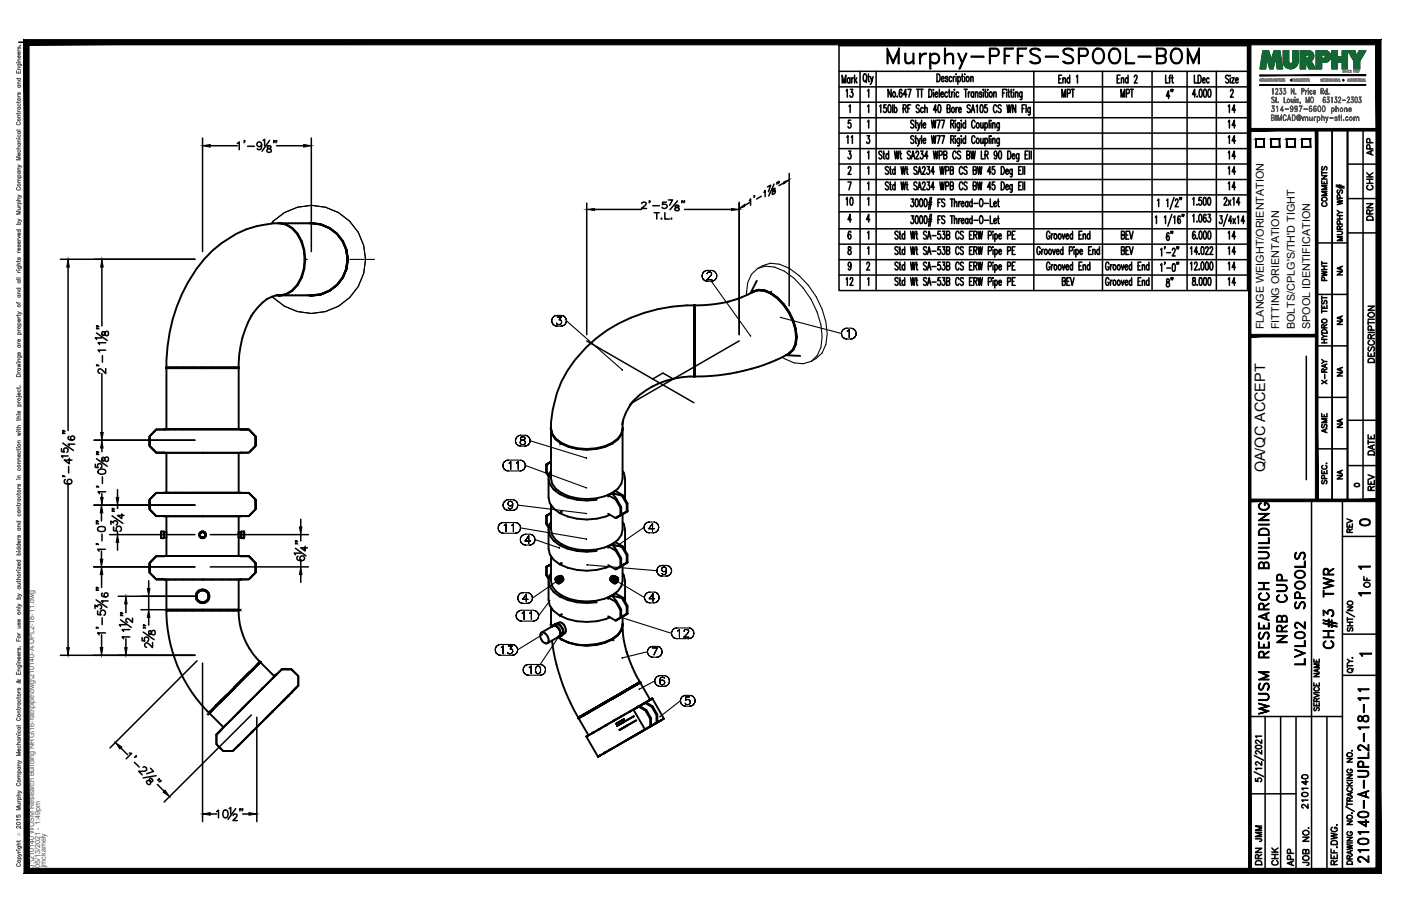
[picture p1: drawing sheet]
<svg xmlns="http://www.w3.org/2000/svg" width="432mm" height="279mm" viewBox="0 0 432 279" stroke-linecap="round" stroke-linejoin="round" font-family="sans-serif">
<defs><g id="words">
<text font-size="10.6" x="272.3" y="22.6">Murphy-PFFS-SPOOL-BOM</text>
<text font-size="7.9" x="413.1" y="201.1" transform="rotate(-90 413.1 201.1)">CH#3 TWR</text>
<g font-size="6.6">
<text x="397.6" y="199.3" transform="rotate(-90 397.6 199.3)">NRB CUP</text>
<text x="403.2" y="206" transform="rotate(-90 403.2 206)">LVL02 SPOOLS</text>
<text x="391.9" y="221.5" transform="rotate(-90 391.9 221.5)">WUSM RESEARCH BUILDING</text>
<text x="422.6" y="267.1" transform="rotate(-90 422.6 267.1)">210140-A-UPL2-18-11</text>
</g>
<g font-size="5.3">
<text x="263.9" y="31" transform="rotate(-90 263.9 31)">13</text>
<text x="326" y="31">MPT</text>
<text x="344.3" y="31">MPT</text>
<text x="381.7" y="36" transform="rotate(-90 381.7 36)">14</text>
<text x="377.5" y="40.6">14</text>
<text x="381.7" y="45.5" transform="rotate(-90 381.7 45.5)">14</text>
<text x="377.5" y="50.1">14</text>
<text x="377.5" y="59.6">14</text>
<text x="381.7" y="55" transform="rotate(-90 381.7 55)">14</text>
<text x="263.9" y="64.6" transform="rotate(-90 263.9 64.6)">10</text>
<text x="377.5" y="74.8">14</text>
<text x="381.7" y="79.7" transform="rotate(-90 381.7 79.7)">14</text>
<text x="263.9" y="89.3" transform="rotate(-90 263.9 89.3)">12</text>
<text x="377.5" y="84.3">14</text>
<text x="381.7" y="89.3" transform="rotate(-90 381.7 89.3)">14</text>
<text x="417.7" y="163.3">0</text>
<text x="389.8" y="260.7" transform="rotate(-90 389.8 260.7)">JMM</text>
<text x="389.8" y="267.8" transform="rotate(-90 389.8 267.8)">DRN</text>
<text x="399.7" y="268.1" transform="rotate(-90 399.7 268.1)">APP</text>
</g>
<g font-size="4.9">
<text x="362.3" y="31.8" transform="rotate(-90 362.3 31.8)">4&quot;</text>
<text x="263.5" y="45.5" transform="rotate(-90 263.5 45.5)">11</text>
<text x="424" y="49" transform="rotate(-90 424 49)">APP</text>
<text x="424" y="59.6" transform="rotate(-90 424 59.6)">CHK</text>
<text x="409.9" y="64.9" transform="rotate(-90 409.9 64.9)">COMMENTS</text>
<text x="424" y="69.1" transform="rotate(-90 424 69.1)">DRN</text>
<text x="362.3" y="75.5" transform="rotate(-90 362.3 75.5)">6&quot;</text>
<text x="362.3" y="89.6" transform="rotate(-90 362.3 89.6)">8&quot;</text>
<text x="409.9" y="87.8" transform="rotate(-90 409.9 87.8)">PWHT</text>
<text x="424.4" y="112.9" transform="rotate(-90 424.4 112.9)">DESCRIPTION</text>
<text x="409.9" y="119.6" transform="rotate(-90 409.9 119.6)">X-RAY</text>
<text x="409.9" y="134.8" transform="rotate(-90 409.9 134.8)">ASME</text>
<text x="424.4" y="141.5" transform="rotate(-90 424.4 141.5)">DATE</text>
<text x="424.4" y="152.4" transform="rotate(-90 424.4 152.4)">REV</text>
<text x="417.7" y="165.5" transform="rotate(-90 417.7 165.5)">REV</text>
<text x="423" y="182.4" transform="rotate(-90 423 182.4)">OF</text>
<text x="403.9" y="250.5" transform="rotate(-90 403.9 250.5)">210140</text>
<text x="394.8" y="268.1" transform="rotate(-90 394.8 268.1)">CHK</text>
<text x="404.3" y="268.1" transform="rotate(-90 404.3 268.1)">JOB NO.</text>
</g>
<g font-size="4.4">
<text x="414.5" y="86.1" transform="rotate(-90 414.5 86.1)">NA</text>
<text x="414.5" y="101.2" transform="rotate(-90 414.5 101.2)">NA</text>
<text x="414.5" y="117.1" transform="rotate(-90 414.5 117.1)">NA</text>
<text x="414.5" y="133" transform="rotate(-90 414.5 133)">NA</text>
<text x="389.9" y="145.7" transform="rotate(-90 389.9 145.7)">QA/QC ACCEPT</text>
<text x="414.5" y="148.9" transform="rotate(-90 414.5 148.9)">NA</text>
</g>
<text font-size="4" x="416.3" y="151.3">0</text>
<g font-size="3.5">
<text x="417.3" y="176.7">1</text>
<text x="417.3" y="184.9">1</text>
<text x="417.7" y="203.6">1</text>
</g>
<g font-size="3.3">
<text x="389.5" y="101.5" transform="rotate(-90 389.5 101.5)">FLANGE WEIGHT/ORIENTATION</text>
<text x="394.3" y="101.5" transform="rotate(-90 394.3 101.5)">FITTING ORIENTATION</text>
<text x="399.1" y="101.5" transform="rotate(-90 399.1 101.5)">BOLTS/CPLG'S/TH'D TIGHT</text>
<text x="403.8" y="101.5" transform="rotate(-90 403.8 101.5)">SPOOL IDENTIFICATION</text>
</g>
<g font-size="2.2" fill="#545454">
<text x="10.5" y="267.5" transform="rotate(-90 10.5 267.5)">J:\210140 WUSM Research Building NRG\16-fab\pipe\dwg\210140-A-UPL2-18-11.dwg</text>
<text x="12.4" y="267.5" transform="rotate(-90 12.4 267.5)">05/13/2021 - 1:49pm</text>
<text x="14.1" y="267.4" transform="rotate(-90 14.1 267.4)">jmckamely</text>
</g>
<text font-size="1.3" fill="#545454" x="6.3" y="257.9" transform="rotate(-90 6.3 257.9)">Ó</text>
</g></defs>
<!-- layer: HP-TWR-PIPE -->
<g fill="none" stroke="#000" stroke-width=".59">
<path d="M86 68.9a6.3 6.3 0 0 1 5.8 3.2 14.6 14.6 0 0 1 0 15.8l-1.7 1.8-1.9 1.1-2.2 .4M86 68.9a29.6 29.6 0 0 0-17.7 6.1 41.8 41.8 0 0 0-13.8 19.6 54.2 54.2 0 0 0-3.2 18.7M86 68.9a8 8 0 0 1 6.8 5.6 13.7 13.7 0 0 1-2.9 15.1 8.3 8.3 0 0 1-4.9 1.5M86.1 68.8l-.6 .1M86.7 68.9h9.3a11.2 11.2 0 0 1 9.6 5.6M93.9 80h.1M96 68.8l-.8 .1 .8-.1M96 68.8l2.9 .4M98.9 69.2a11.3 11.3 0 0 1 7.9 13.7 11.3 11.3 0 0 0-7.9-13.7zM105.6 74.5l1.1 2.6 .4 2.9-.4 2.9 .4-2.9-.4-2.9zM107.1 80h.1M77.5 97.3a31.5 31.5 0 0 0-3.9 16"/>
<path d="M82.3 92.2l-.1 .1M85.5 91.1l.6 .1M85.5 91a13.3 13.3 0 0 0-8.2 6.7M86 91.1h.1M95.2 91.1l.8 .1 2.9-.4-2.9 .4zM96 91.1h.1M98.9 90.7l-2.9 .4h-9.3M98.9 90.8l2.7-1.1-2.7 1.1M98.9 90.7l-2.9 .4M101.6 89.7l2.3-1.8-2.3 1.8M103.9 87.9l1.8-2.3-1.8 2.3M105.7 85.6l1.1-2.7-1.1 2.7"/>
<path d="M106.7 82.9a11.1 11.1 0 0 1-7.8 7.8M213.9 94.1h.2v22.1h-.2zM213.9 98.1v2.4zM213.9 94.1v21.9M213.9 94.7v1.5zM214.1 94.1v22.1M214.1 98.1v2.4zM214.1 94.7v1.5zM231.7 90.2a4.8 4.8 0 0 1 6 .3v-.1a17.1 17.1 0 0 1 6.8 8.4M233.2 86.6l-1.9 3.9M233.8 89.4l-1.7 .6a5.1 5.1 0 0 1 5.6 .5l2 1.4a7 7 0 0 0-7.7-2M235.5 89.6l2.1 .9 2 1.4"/>
<path d="M237.6 90.5a17.4 17.4 0 0 1 7.7 13.5 5.2 5.2 0 0 1-3 5.5 60.3 60.3 0 0 1-28.2 6.5v-21.8a46 46 0 0 0 10.6-1.2M237.6 90.5a5 5 0 0 0-5.8-.3l.3-.2a30.1 30.1 0 0 1-7.7 3.1M237.6 90.5h.1M239.7 91.9l1.9 2 1.6 2.4 1.3 2.5M244.5 98.8l.7 2.7 .3 2.5-.3 2.1 .3-2.1-.3-2.5zM244.5 98.8a10.2 10.2 0 0 1 0 9.1l-1.2 1.2-.6 .2M51.2 113.3h22.4v.2h-.3h.3M51.3 113.5v18.9M51.6 113.5h1.1h-1.1M52.7 113.5h1.8h-1.8M54.5 113.5h2.3h-2.3M56.8 113.5h2.7h-2.7"/>
<path d="M59.5 113.5h2.9h-2.9M62.4 113.5h2.9h-2.9M65.3 113.5h2.8h-2.8M68.1 113.5h2.2h-2.2M70.3 113.5h1.9h-1.9M72.2 113.5h1.1h-1.1M73.6 113.5v18.9M73.6 113.3h-22.4v.2h.4h-.4M213.9 100.5v2.8v-2.8M213.9 103.3v2.9v-2.9M213.9 106.2v2.8zM213.9 109v2.6z"/>
<path d="M213.9 111.5v2.2zM213.9 113.6v1.7zM213.9 115.1v1zM213.9 116v.2M213.9 116v-21.8a45 45 0 0 0-39 20.1 36.8 36.8 0 0 0-5.1 17.8l.4 1.7a10.3 10.3 0 0 0 7.8 4.4 15.7 15.7 0 0 0 12.4-2.9l1.1-1.5 .4-1.7 .2-2.4M213.9 116.1a25.1 25.1 0 0 0-19.7 8.7M214.1 100.5v2.8v-2.8M214.1 103.3v2.9v-2.9M214.1 106.2v2.8zM214.1 109v2.6zM214.1 111.5v2.2zM214.1 113.6v1.7z"/>
<path d="M214.1 115.1v1zM242.3 109.5l4.3 .3M243.1 109h.1M245.2 106.1l-.7 1.8-1.3 1.1M245.3 104h.1M245.6 104h.1M48.2 132.4l-2.1 2.2v2.9l2.1 2.1-2.1-2.1v-2.9l2.1-2.2h2.5zM48.2 139.6h2.5h-2.5M50.5 132.4h.4h-.4M50.5 139.6h23.4M50.5 139.6h.1M51.3 139.6v12.4"/>
<path d="M52.1 132.4h-1.2h1.2M54 132.4h-1.9h1.9M56.5 132.4h-2.5h2.5M59.3 132.4h-2.8h2.8M62.4 132.4h-3.1h3.1M65.5 132.4h-3.1h3.1M68.4 132.4h-2.9h2.9M70.9 132.4h-2.5h2.5M72.8 132.4h-1.9h1.9M73.6 139.6v12.4M73.9 132.4h-1.1h1.1M73.9 132.4h.4"/>
<path d="M74.3 139.6h.1M76.7 139.6h-26.2M76.7 132.4h-2.6h2.6M76.7 132.4l2.1 2.2v2.9l-2.1 2.1 2.1-2.1v-2.9zM169.8 131.7a3.7 3.7 0 0 0 1.4 3.8l1.8 1.3 2.3 1 2.7 .7M169.8 131.9l-.1 .4M169.8 132.5v-.2l.4 1.6 1.1 1.6 1.8 1.3M169.8 132.7v14.9l.4 1.6 1.1 1.5 1.8 1.3M173 136.6h.1M173.1 136.8h.1M188.7 136.6h.1M191.9 132.5v-.2l-.4 1.6-1.1 1.6-1.7 1.3a17.2 17.2 0 0 1-7.9 1.8"/>
<path d="M191.9 131.7a3.7 3.7 0 0 1-1.4 3.8 16.2 16.2 0 0 1-17.4 1.3M191.9 132.7v14.9l-.4 1.6-1.1 1.5-1.8 1.3 .6 .4-.6-.4a17.1 17.1 0 0 1-15.5 0M195.1 123.8a16.7 16.7 0 0 0-3.4 7.1M48.2 152l-2.1 2.1v2.9l2.1 2.2-2.1-2.2v-2.9l2.1-2.1h2.5zM48.2 159.2h2.5h-2.5M50.5 152h.4h-.4M50.5 159.2h23.4M50.5 159.2h.1M51.3 159.2v4.9M52.1 152h-1.2h1.2M54 152h-1.9h1.9M56.5 152h-2.5h2.5"/>
<path d="M59.3 152h-2.8h2.8M62.4 152h-3.1h3.1M65.5 152h-3.1h3.1M68.4 152h-2.9h2.9M70.9 152h-2.5h2.5M72.8 152h-1.9h1.9M73.6 159.2v4.9h.8M73.9 152h-1.1h1.1M73.9 152h.4M74.3 159.2h.1M76.7 159.2h-26.2M76.7 152h-2.6h2.6"/>
<path d="M76.7 152l2.1 2.1v2.9l-2.1 2.2 2.1-2.2v-2.9zM168.3 143.3v2.4l.8 1.5M168.3 159.1v2.4l.8 1.5M168.6 143.2l1.2-.8-1.2 .8M168.6 158.9l1.2-.7-1.2 .7M168.6 145.5l.6 1.2M169.1 147.6a7.2 7.2 0 0 0 5.8 5.8l2.9 .7 3 .3 3.1-.3M169.7 142.5l-1.4 .8 .3-.1M169.7 142.5l-1.4 .8 .3-.1v2.3l-.3 .2M169.7 142.5h.1M169.7 158.3l-1.4 .8 .3-.2M169.7 158.3l-1.4 .8 .3-.2v2.5l-.3 .1"/>
<path d="M169.7 158.3h.1M169.8 145.2l-.4 .6-.3 1.8v5.8l.3 1.8 1.2 1.6 1.9 1.4M169.8 155.7v7.7l.4 1.6 1.1 1.5 1.8 1.3M172.5 158.2l.6-.3-.6 .3M172.5 158.2a18.3 18.3 0 0 0 15.5 .5M173.1 152l-.6 .4 .6-.4M187.4 153.1v-.4l2.3 1.3 1.5 2.5v2.4l-1.5 .9 .3-.2-.3 .2-2.3-1.4M187.4 152.7l1.2-.6 1.4 1.7 1.5 2.6-.3 .1M188.6 152.1l1.1-.7 2.3 1.3 1.4 2.6-.2 .1-1.5-2.5zM191.2 158.9l.3-.1-.3 .1M191.2 158.9l-1.5 .9M191.5 156.4v2.4l-1.5 .8 1.5-.8"/>
<path d="M191.7 158.3l.3 .2-.5 .1M191.9 158.5v4.9l-.4 1.6-1.1 1.5-1.8 1.3 .6 .4-.6-.4a17.1 17.1 0 0 1-15.5 0M191.9 145.3l.4 .5 .3 1.8v6.2M193.2 157.8l-1.5 .9 .3-.2M193.2 155.4v2.4l-1.5 .9M193.2 157.8l.2-.2-.2 .2M193.4 155.3v2.3l-1.4 .9 1.4-.9M48.2 171.5l-2.1 2.1v3l2.1 2.1-2.1-2.1v-3l2.1-2.1h2.5zM48.2 178.7h2.5h-2.5M49.6 163.9v2.1M49.6 163.9h.9v2.1h-.9zM50.5 163.9v2.1"/>
<path d="M50.5 164.1h.8M50.5 165.8h.8M50.5 171.5h.4h-.4M50.5 178.7h23.4M50.5 178.7h.1M51.3 165.8v5.7M51.3 178.7v9.3M51.3 164.2v1.5M52.1 171.5h-1.2h1.2M54 171.5h-1.9h1.9M56.5 171.5h-2.5h2.5M59.3 171.5h-2.8h2.8"/>
<path d="M61.5 164.7v.5M61.5 164.7a1.03 1.03 0 0 1 .9-.8 1.03 1.03 0 0 1 1 .8M61.5 165.2a1.02 1.02 0 0 0 .8 .8 1.02 1.02 0 0 0 1-.5M61.6 164.7v.5zM61.6 165.2l.4 .5 .4 .1M62.4 165.8l.2-.1-.2 .1M62.4 171.5h-3.1h3.1M62.6 165.7h.3h-.3M62.9 164.2l-.3-.1 .3 .1M62.9 165.7l.1-.2-.1 .2M62.9 164.2a.86 .86 0 0 0-1 .1 .86 .86 0 0 0-.3 .9M62.9 165.7l-.5 .1"/>
<path d="M62.9 164.2l.1 .2M63 164.4l-.1-.2 .1 .2M63 165.5l.1-.2-.1 .2M63 165.5l-.1 .2M63 164.4l.1 .1M63.1 164.5l-.1-.1 .1 .1M63.1 165.3l.1-.1-.1 .1M63.1 165.3l-.1 .2M63.1 164.5l.1 .2M63.2 164.7l-.1-.2 .1 .2M63.2 164.7l-.1 .6M63.4 164.7l-.1 .8"/>
<path d="M65.5 171.5h-3.1h3.1M68.4 171.5h-2.9h2.9M70.9 171.5h-2.5h2.5M72.8 171.5h-1.9h1.9M73.5 164.2v1.5M73.6 178.7v9.3M73.9 171.5h-1.1h1.1M73.9 171.5h.4M74.3 178.7h.1M74.4 163.9v2.1M74.4 165.8h-.8v5.7M75.3 163.9v2.1h-.9v-2.1h.9v2.1"/>
<path d="M76.7 178.7h-26.2M76.7 171.5h-2.6h2.6M76.7 171.5l2.1 2.1v3l-2.1 2.1 2.1-2.1v-3zM168.3 174.9v2.4l.8 1.5M168.6 174.7l1.2-.7-1.2 .7M168.6 177.2l.6 1.1M168.6 161.4l.6 1.1M169.1 179.1a7.1 7.1 0 0 0 5.8 5.9l2.9 .7 3 .3 3.1-.3M169.1 163.4l.3 1.7a10.6 10.6 0 0 0 8.4 4.8l3 .3 3.1-.3M169.7 174.1l-1.4 .8 .3-.2M169.7 174.1l-1.4 .8 .3-.2v2.5l-.3 .1M169.7 174.1h.1"/>
<path d="M169.8 176.9l-.4 .5-.3 1.7v5.9l.3 1.8 1.2 1.6 1.9 1.4M169.8 161.1l-.4 .5-.3 1.8v5.8l.3 1.8 1.2 1.6 1.9 1.4M169.8 171.5v7.6l.4 1.7 1.1 1.5 1.8 1.3M171.4 178.4v.7M171.4 179.1l.3 .5 .5 .2M171.4 178.1l.5 .1 .5 .5M171.7 178.3l-.3 .1M171.7 178.3l.8 .9M171.8 178.3l.7 1.2M171.9 177.9l.1-.1-.6 .3a1.16 1.16 0 0 0 1 1.8M171.9 178.4l.6 1M172 177.8h.5"/>
<path d="M172.1 178a.95 .95 0 0 1 .8 1.4M172.4 178.8l.2 .6-.2 .5M172.5 179.2v.3M172.5 179.5l-.3 .3M172.5 177.8l.2-.2-1.1 .7M172.5 177.8a1.26 1.26 0 0 1 .5 1.8M172.5 174l.6-.3-.6 .3M172.5 174a18.5 18.5 0 0 0 15.5 .6M172.7 177.6a.95 .95 0 0 1 .8 1.5M172.9 179.6l-.5 .3M173.1 167.8l-.6 .4 .6-.4M173.3 179.1h.2l-1.3 .7"/>
<path d="M187.4 168.9v-.4l2.3 1.3 1.5 2.5v2.4l-1.5 .9 .3-.2-.3 .2-2.3-1.3M187.4 168.5l1.2-.6 1.4 1.7 1.5 2.6-.3 .1M188.2 179.1h.3M188.6 167.9l1.1-.7 2.3 1.3 1.4 2.6-.2 .1-1.5-2.5zM188.7 179.6h.1M189 177.6l.2 .2M189.2 177.8a1.12 1.12 0 0 0-.6 1.1 1.12 1.12 0 0 0 .7 1l-.2-.5 .2-.6M189.4 178.8a.51 .51 0 0 0-.2 .8 .51 .51 0 0 0 .8 0l.3-.5M189.4 178.8l-.2 .6M189.6 178a.95 .95 0 0 0-.8 1.4M189.7 177.8l.6 .3-.5 .1-.5 .5M189.7 177.8h-.5"/>
<path d="M189.7 177.8l.2 .1M189.8 178.4l-.5 1M189.9 178.3l-.6 1.2M190.1 178.3l-1.1-.7a.95 .95 0 0 0-.8 1.5l1.2 .6-.2-.3M190.3 178.4v.7M190.3 178.1a1.16 1.16 0 0 1-1 1.8M190.3 178.4l-.5-.1-.4 .5M191.2 174.7l.3-.1-.3 .1M191.2 174.7l-1.5 .9M191.5 172.2v2.4l-1.5 .8 1.5-.8M191.7 174.1l.3 .2-.5 .1M191.9 174.3v4.8l-.4 1.7-1.1 1.5-1.8 1.3 .6 .4-.6-.4a17.1 17.1 0 0 1-15.5 0"/>
<path d="M191.9 161.1l.4 .5 .3 1.8v6.2M191.9 176.9l.4 .5 .3 1.7v6.3M193.2 173.6l-1.5 .8 .3-.1M193.2 171.2v2.4l-1.5 .8M193.2 173.6l.2-.2-.2 .2M193.4 171.1v2.3l-1.4 .9 1.4-.9M51.2 188h22.4v.2h-.3h.3M51.3 188.2a44.9 44.9 0 0 0 13 31.7l.3-.3-.3 .3 .2 .1 1-1M51.6 188.2h1.1h-1.1M52.7 188.2h1.8h-1.8M54.5 188.2h2.3h-2.3M56.8 188.2h2.7h-2.7"/>
<path d="M59.5 188.2h2.9h-2.9M60.4 183.4v1M60.4 184.4a2.07 2.07 0 0 0 2 1.6 2.07 2.07 0 0 0 2.1-1.6M60.4 183.4a2.07 2.07 0 0 1 2-1.6 2.07 2.07 0 0 1 2.1 1.6M60.6 184.4v-1l.2 1.5M60.6 184.4l.2 .5M60.8 183l-.2 .4 .2-.4M60.8 183l-.2 1.4M60.8 184.9l1.2 .8M61.1 182.6l-.3 .4 .3-.4M61.1 182.6l-.3 .4M61.5 182.3l-.4 .3 .4-.3"/>
<path d="M61.5 182.3l-.4 .3M62 182.1l-.5 .2 .5-.2M62 185.7h.9M62 182.1l-.5 .2M62.4 182l-.4 .1 .4-.1M62.4 182l-.4 .1M62.4 182a1.91 1.91 0 0 1 1.8 1.4M64.2 183.4v1zM64.2 184.4a1.73 1.73 0 0 1-1.3 1.3M64.2 183.4v1M64.5 183.4v1zM65.3 188.2h-2.9h2.9"/>
<path d="M65.3 188.2h2.8h-2.8M68.1 188.2h2.2h-2.2M70.3 188.2h1.9h-1.9M72.2 188.2h1.1h-1.1M73.6 188.2a22.3 22.3 0 0 0 6.5 15.9M73.6 188h-22.4v.2h.4h-.4M166.9 195.1a2.18 2.18 0 0 1 1.8 3.3M169.7 192.5l.2 .9M169.8 187.3v5.2M169.8 193.1v.3M169.8 192.1l-.1 .6M169.9 192.6l.1 .7-.2-.6v.3"/>
<path d="M170.1 197.6a63.5 63.5 0 0 0 8.2 23.7l.5-.3M170.4 192.9a2.37 2.37 0 0 1 2.1 3.5M170.7 192.9l-.2 .1 .3-.1M170.8 192.9l-.5 .3M170.8 192.9l.6 .2 .7 .6 .6 1.3M170.9 192.8l-4 2.3a2.18 2.18 0 0 0 1.8 3.3l4-2.4M171 192.6l.2-.2-1.2 .9M171.2 192.4a2.21 2.21 0 0 1 2.4 2.1v.9l-.3 .5M171.6 192.5a2.4 2.4 0 0 1 1.8 3.1M171.9 192.2l.3-.1-.5 .2M172.2 196.5l.9 .7M172.2 192.1a2.15 2.15 0 0 1 2 3l-.1 .2"/>
<path d="M172.3 196.2l-.2 .1M172.5 196.4l-.6 .1M172.5 189.8l.6-.3-.6 .3M172.5 189.8a18.5 18.5 0 0 0 15.5 .6M172.6 196.1l-.3 .1M172.7 195v.8M172.7 195.8l-.4 .4M173 196l.3-.1-.8 .5M173 197.1h.1M173.1 197.2h.1M173.1 183.6l-.6 .4 .6-.4M173.1 197.2l2.2 1 2.7 .6 2.8 .2"/>
<path d="M173.8 195.4l.3-.1-.5 .2M186.3 198.2l-2.6 .6-2.9 .2M187.4 184.7v-.4l2.3 1.3 1.5 2.5v2.4l-1.5 .9 .3-.2-.3 .2-2.3-1.3M187.4 184.3l1.2-.6 1.4 1.7 1.5 2.5-.3 .2M188.6 183.7l1.1-.7 2.3 1.3 1.4 2.5-.2 .2-1.5-2.5zM188.6 197.2l-2.3 1M188.7 197.1h.1M191.2 190.5l.3-.1-.3 .1M191.2 190.5l-1.5 .9M191.5 187.9v2.5l-1.5 .8 1.5-.8M191.5 194.3l-1.1 1.6-1.8 1.3M191.7 189.9l.3 .2-.5 .1"/>
<path d="M191.8 192.6l-.3 1.7M191.9 190.1a6 6 0 0 1-3.3 6.9l-2.3 1-2.6 .7-2.9 .2M191.9 192.1a3.7 3.7 0 0 1-1.4 3.8 16.1 16.1 0 0 1-18.5 .6M191.9 193.1a27.4 27.4 0 0 0 1.3 8.4M191.9 193v-.3l-.4 1.6M193.2 189.4l-1.5 .8 .3-.1M193.2 187v2.4l-1.5 .8M193.2 189.4l.2-.2-.2 .2M193.4 186.8v2.4l-1.4 .9 1.4-.9M64.5 219.9l4.4 4.4M64.9 219.3l-.4 .4 .2-.2M65.3 219.2l-.7 .7"/>
<path d="M65.4 218.8l-.8 .8M65.4 218.8l-.9 .9M68.3 215.9l-2.9 2.9M68.3 215.9l1.7-1.7-1.7 1.7M70 214.2l-1.7 1.7M70.2 214l-1.9 1.9M70.2 214l-4 4 2.1-2.1-1.6 1.6M70.3 214.2l-1.9 1.9M70.3 214.1l2.1-2zM70.3 214.1l-1.8 1.9M72.2 211.9l2.1-2-2.1 2M72.2 211.9l-2 2.1"/>
<path d="M74.3 209.9l-2.1 2 2.1-2M74.3 209.9l2.6-2.7zM74.3 209.9l-2.1 2M74.5 210l-6.8 6.8M74.6 218.6l-5.1 5.1M76.7 216.4l-2.1 2.2M76.7 216.4l-3.6 3.7M78.9 214.3l-2.2 2.1M79.3 205.2l-2.2 2.2M79.4 204.8l.6-.6zM79.7 204.8l.5-.6 4.4 4.4M80 204.2l-5.7 5.7"/>
<path d="M80 204.5l-15.5 15.5M80.2 204l-.3 .3 .3-.3 .1 .2-.3 .3 .2-.3M80.3 204.2l-.3 .3M81.2 211.9l-2.1 2.2M84.1 219.4l-10.7 10.5M84.1 219.4l-2.2 2.2M84.1 219.4l-.2 .1 .2-.1M84.1 219.3v.1M84.5 208.7l-.1 .2 .5-.6-.8 .8M84.6 208.6l.3-.3-.3 .3M84.8 208.4l.4-.4zM84.9 208.3l-6 6"/>
<path d="M85.2 208l-.3 .3M85.2 208.1l-.3 .2M86.9 206.4h2.9l2.1 2.1v2.9v-2.9l-2.1-2.1zM86.9 206.4l-1.9 1.8M87.4 216l-.8 .8 .8-.8M87.8 215.6l-3.7 3.8M89.7 213.7l-.1 .2 .1-.2M89.9 213.5l-.2 .2zM90.1 213.3l1.8-1.9-4.5 4.6 1.3-1.3-1.3 1.3 .4-.4M91.9 211.4l-4.1 4.2M181.6 219.4l-1.7 1M181.6 219.4l2.2-1.2-2.2 1.2"/>
<path d="M181.6 219.4l-1.7 .9M181.7 219.6l-1.7 .9M181.7 219.6l4.5-2.7-6.2 3.6M183.7 218.2l-2.1 1.2M183.7 218.2l2.4-1.4-2.3 1.4M183.8 218.2l-3.9 2.2M186.1 216.8l-2.4 1.4M186.1 216.8l2.5-1.5-4.8 2.9M186.1 216.8l-2.3 1.4M186.2 216.8l-.7 .3 .7-.3M186.2 216.9l-6.2 3.6M186.2 216.9l-4.5 2.7"/>
<path d="M188.6 215.3l-2.5 1.5M188.6 215.3l-2.5 1.5 2.5-1.5M188.6 215.3l2.4-1.4-2.4 1.4M188.7 215.5l.3-.2-.3 .2M188.7 215.5l-2.5 1.4 2.5-1.4M188.7 215.5l-2.5 1.4M189.5 215.1h.1M190.8 214.3l-1.4 .8M191 213.9l-2.4 1.4 2.5-1.4M191 213.9l2.2-1.2-2.2 1.2M191.1 213.9l-2.5 1.4M191.1 214.1l-2.4 1.4 2.5-1.4"/>
<path d="M191.1 214.1l-4.9 2.8M191.2 214.1l-2.5 1.4M191.9 213.7h.1M191.8 213.7l-1.4 .8M191.8 213.7h.1M192.8 213.1l-.7 .5M193.1 200.9a48.2 48.2 0 0 0 4.1 9.5M193.2 212.7l-2.2 1.2M193.3 212.6l-2.2 1.3M193.3 212.8l-2.1 1.3M193.3 212.8l-2.2 1.3M193.4 212.8l-2.3 1.3"/>
<path d="M193.4 212.8l-2.2 1.3M194.2 219.4l.2-.1-.2 .1M195.1 211.6l-1.9 1.1M195.1 211.8l-1.7 1M195.1 211.8l-1.8 1M195.2 218.8l1.6-.9-1.6 .9 3.6 6.1 1.6-.9M195.2 211.7l-1.9 1.1M195.2 211.7l-1.8 1.1M195.6 211.3l-.3 .2 .3-.2M196.4 218.1l.4-.2zM196.4 210.8l-1.3 .8M196.4 210.8l-2.3 1.4"/>
<path d="M196.5 218.1l-.1 .1M196.5 211l-1.3 .7M196.5 211l.8-.4 3.1 5.2M196.6 211l-1.5 .8M196.7 210.7h.1M196.8 210.6l-1.2 .7 1.2-.7M196.8 217.9l.3-.2-.3 .2 2.1 1.2 1.5 2.5v2.4M196.9 210.6h-.1M197.1 210.5l-.3 .1M197.1 217.7l2.1 1.2-.3 .2M197.1 210.4l-.7 .4M197.1 210.4h.1"/>
<path d="M197.1 217.7l-.3 .2M197.2 210.4h-.1M197.2 210.4l.1 .2M197.2 210.4l-3.9 2.2M197.3 210.6l-.8 .4M197.3 210.6h.1M197.3 210.6l-.7 .4M198.2 217.1l.5-.3-.5 .3M198.8 216.8l-2 1.1 .3-.2M198.8 216.8l-2 1.1M199.1 216.6l-1 .6 1-.6M199.1 216.6l-.3 .2"/>
<path d="M199.2 218.9l1.4 2.6v2.4M200.3 215.8l.6-.3-2.5 1.4M200.5 215.8l.6-.4-.6 .4M200.9 218l.3-.2-2.1-1.2-.3 .2 2.1 1.2 1.4 2.5v2.4M201.2 217.8l1.4 2.5v2.4M66.7 226.6l1.7-1.7-1.7 1.7v2.9l2.1 2.1h2.9l1.9-1.8-1.9 1.8h-2.9l-2.1-2.1zM66.7 226.6l1.8-1.9-1.8 1.9M69.5 223.7l-1.1 1.2M69.5 223.7l-1.2 1.2M72.5 220.7l-3 3M74.6 228.8l-1.2 1.2M77.2 226.3l.7-.8-.7 .8"/>
<path d="M79.7 223.7l-2 2M178.7 221.1l-.4 .2M178.8 221.2l-.5 .4v-.3M178.8 221.2l-.5 .4M178.8 221l1.1-.7-1.6 1M178.8 221l-.6 .4M179.6 220.8l.9-.5-.9 .5M179.9 220.4l-1.2 .7M179.9 220.3l1.7-.9-1.7 .9M179.9 220.3l-1.2 .8M180 220.5l-1.2 .7M180 220.5h.1"/>
<path d="M180 220.5l-1.7 1 3.1 5.3M180 220.5l-1.7 1M180.2 220.4l-.4 .3M180.5 220.3l1.7-1zM180.8 227.1l3.6 6.2M181 227l-.2 .1M181.2 226.9l-.4 .2 .4-.2M181.3 226.8l-.5 .3M181.3 226.8l-.6 .3M184.3 225.1l-3 1.7M184.4 233.3l.2-.1zM184.9 233l-.5 .3"/>
<path d="M184.9 233l-.6 .4M185.1 232.9h-.1M186.1 232.3l-1.2 .7M187.9 231.3l-1.8 1M189.1 222.3l-4.8 2.8M189.3 230.5l-3.2 1.8 .5-.2M190.2 230l-2.3 1.3M191.1 229.4h.1M191.8 220.8h.1M191.8 220.8l-3.3 1.9M191.8 220.8l-2.7 1.5M191.8 220.8l9.3-5.4-.5 .3 .5-.3 3.5 6.2"/>
<path d="M192.3 221.8l-2.4 1.4 2.4-1.4M192.7 222.4l-2.5 1.4 2.5-1.4M192.7 222.4l-2.5 1.4M192.7 228.5l-2.5 1.5M193.4 223.7l-2.4 1.4 2.4-1.4M193.4 223.7l-2.4 1.4M193.6 228h.1M193.6 228l-3.2 1.8M195.1 221l.3-.1zM195.1 221l-2.4 1.4M195.4 227l-2.7 1.5M196.1 222.2l-2.7 1.5"/>
<path d="M196.2 226.5h.1M196.2 226.5l-3.5 2M198.1 225.4l-2.7 1.6M198.6 225.1h.1M199.7 224.5l-4.3 2.5M200 224.3l.3-.2zM200.3 224.1l-4.9 2.9M200.3 224.1l-7.4 4.3M200.4 224l-1.6 .9M200.6 224l-.3 .1M200.6 224h.1M200.6 223.9l-.2 .1 .2-.1"/>
<path d="M200.6 223.9l-.2 .1M200.6 221.5l-.2 .1M202.3 223l.2-.1zM202.3 223l-.5 .3 .5-.3M202.3 223l-2 1.1M202.3 222.9l-1.9 1.1M202.3 222.9l-1.7 1M202.6 222.7l-.3 .2 .3-.2M202.6 222.7l-.3 .3M202.6 220.3l-.3 .2M203.7 222.2l-1.4 .8M204.6 221.6l-1.5 .9 .6-.3"/>
<path d="M204.6 221.6l-.9 .6"/>
<circle cx="62.4" cy="183.9" r="1.88"/>
</g>
<g fill="none" stroke="#000" stroke-width=".34">
<path d="M83.6 69a16.6 16.6 0 0 1 23.8-1.1 16.6 16.6 0 0 1 .4 23.9 16.6 16.6 0 0 1-23.9-.3M96 68.9l2.8 .3M99 69.3l2.4 1M101.7 70.5l2 1.5M103.9 72.2l1.6 2.1M105.6 74.5l1.1 2.5M106.7 77.2l.1 .1a11.2 11.2 0 0 1-.1 5.5M107.8 80h7.6M98.8 90.7l-2.8 .4M101.4 89.6l-2.4 1.1M103.7 88l-2 1.5M105.5 85.7l-1.5 2"/>
<path d="M106.7 83l-1.1 2.5M170 98.9l.1 .5-.1-.5M170.1 98.4l-.1 .5 .1-.5M170.1 99.4l.3 .5-.3-.5M170.4 97.9l-.3 .5 .3-.5M170.4 99.9l.3 .4-.3-.4M170.7 97.6l-.3 .3 .3-.3M171.2 97.4l-.5 .2 .5-.2M171.5 99.6l.2 .4zM171.7 97.3l-.5 .1 .5-.1M171.7 97.7h1.3h-1.3M171.7 100l.7 .1z"/>
<path d="M171.7 97.3h1.2M172.3 98.6h.4h-.4M172.7 98.6l.2 .1-.2-.1M172.7 100l-.3 .1 .3-.1M172.9 98.7l.1 .2-.1-.2M173 97.7l-.7 .9 .7-.9M173 99.8l-.3 .2 .3-.2M173 98.9l.1 .3-.1-.3M173.1 99.2l-.1 .6zM173.4 97.4l-.5-.1 .5 .1M173.9 97.6l-.5-.2 .5 .2M174.3 97.9l-.4-.3 .4 .3"/>
<path d="M174.3 99.9l.2-.5-.2 .5M174.5 98.4l-.2-.5 .2 .5M174.5 99.4l.1-.5-.1 .5M174.6 98.9l-.1-.5 .1 .5 17.3 15.3-.1-.2M216.4 85.1l.1 .5-.1-.5M216.5 84.6l-.1 .5 .1-.5M216.5 85.6l.2 .4-.2-.4M216.7 84.1l-.2 .5 .2-.5M216.7 86l.4 .4-.4-.4M217.1 83.7l-.4 .4 .4-.4M217.1 86.4l.4 .2-.4-.2M217.5 83.5l-.4 .2 .4-.2"/>
<path d="M217.5 86.6l.5 .1-.5-.1M217.9 86.3h1.5h-1.5M218 84.4h.1M218 84.3l.1-.2-.1 .2M218 83.4l-.5 .1 .5-.1M218 86.7h1.2M218 83.4h1.2M218.1 84.1l.1-.1-.1 .1M218.2 84l.2-.1-.2 .1M218.4 83.9h.5h-.5M218.9 83.9l.2 .1-.2-.1M219 85.1l-1.1 1.2 1.1-1.2"/>
<path d="M219.1 84l.1 .1-.1-.1M219.2 84.8l-.2 .3 .2-.3M219.2 84.1l.1 .2-.1-.2M219.2 86.7l.6-.1-.6 .1M219.2 86.7l12.1 16.9M219.3 84.6l-.1 .2 .1-.2M219.3 84.3v.3v-.3M219.8 83.5l-.6-.1 .6 .1M219.8 86.6l.4-.2-.4 .2M220.2 83.7l-.4-.2 .4 .2M220.2 86.4l.4-.4-.4 .4M220.6 84.1l-.4-.4 .4 .4"/>
<path d="M220.6 86l.2-.4-.2 .4M220.8 84.6l-.2-.5 .2 .5M220.8 85.6l.1-.5-.1 .5M220.9 85.1l-.1-.5 .1 .5M230.1 91a8.4 8.4 0 0 1 3.8-8.5 8.4 8.4 0 0 1 9.4 .2 25.9 25.9 0 0 1 11.7 20.3 8.1 8.1 0 0 1-5 8.4M233.5 82.8l2.4-.7a14.9 14.9 0 0 1 11.7 6.7 25.3 25.3 0 0 1 5.8 15.1l-.4 3.2-1.2 2.6-1.8 1.7M240.6 97.9l18.8 5M170.7 100.3l.5 .2-.5-.2M171.2 100.5l.5 .1-.5-.1M171.7 100.6h1.2M172.9 100.6l.5-.1-.5 .1M173.4 100.5l.5-.2-.5 .2"/>
<path d="M173.9 100.3l.4-.4-.4 .4M231.3 103.5h.1M241.1 110.1a8.8 8.8 0 0 0 8.9 1.3M259.4 102.9v.5v-.5M259.4 102.3v.6v-.6M259.4 103.4l.3 .5-.3-.5M259.7 101.9l-.3 .4 .3-.4M259.7 103.9l.3 .3-.3-.3M260 101.5l-.3 .4 .3-.4M260 104.2l.5 .3-.5-.3M260.5 101.3l-.5 .2 .5-.2M260.5 104.5h.5h-.5"/>
<path d="M261 101.2l-.5 .1 .5-.1M261 104.5h1.2M261 101.2h1.2M261.1 102.1l.3-.1-.3 .1M261.4 102l.3-.3-.3 .3M261.7 101.7v2.4v-2.4M262.2 104.5h.5h-.5M262.7 101.3l-.5-.1 .5 .1M262.7 104.5l.5-.3-.5 .3M263.2 101.5l-.5-.2 .5 .2M263.2 104.2l.4-.3-.4 .3M263.6 101.9l-.4-.4 .4 .4"/>
<path d="M263.6 103.9l.2-.5-.2 .5M263.8 102.3l-.2-.4 .2 .4M263.8 103.4v-.5v.5M263.8 102.9v-.6v.6M158.9 135.9v.5v-.5M158.9 135.4v.5v-.5M158.9 136.4l.3 .5-.3-.5M159.2 134.9l-.3 .5 .3-.5M159.2 136.9l.3 .4-.3-.4M159.5 134.6l-.3 .3 .3-.3M159.5 137.3l.5 .2-.5-.2M160 134.3l-.5 .3 .5-.3"/>
<path d="M160 137.5l.5 .1-.5-.1M160.3 136.6v-.3v.3M160.3 136.3l.1-.2-.1 .2M160.4 136.9l-.1-.3 .1 .3M160.4 135.1v.2v-.2M160.4 135.3l.2 .2-.2-.2M160.4 136.1l.3-.3-.3 .3M160.5 134.2l-.5 .1 .5-.1M160.5 137.6h1.2M160.5 134.2h1.2M160.6 134.8l-.2 .3 .2-.3M160.6 137h.1"/>
<path d="M160.6 135.5l.2 .1-.2-.1M160.7 135.8l.3-.1-.3 .1M160.8 135.6l.4 .1-.4-.1M160.9 134.7l-.3 .1 .3-.1M160.9 137.1l-.3-.1 .3 .1M161 135.7l.4-.1-.4 .1M161.2 135.7l.4 .1-.4-.1M161.4 137.1h-.5h.5M161.4 134.7h-.5h.5M161.4 135.6l.3-.1-.3 .1M161.6 135.8l.2 .3-.2-.3M161.7 137l-.3 .1 .3-.1"/>
<path d="M161.7 134.8l-.3-.1 .3 .1M161.7 135.5l.1-.2-.1 .2M161.7 137.6l.5-.1-.5 .1M161.8 136.9h.1M161.8 135.1l-.1-.3 .1 .3M161.8 136.1l.1 .2-.1-.2M161.8 135.3v-.2v.2M161.9 136.6l-.1 .3 .1-.3M161.9 136.3v.3v-.3M162.2 134.3l-.5-.1 .5 .1M162.2 137.5l.5-.2-.5 .2M162.7 134.6l-.5-.3 .5 .3"/>
<path d="M162.7 137.3l.4-.4-.4 .4M163.1 134.9l-.4-.3 .4 .3M163.1 136.9l.2-.5-.2 .5M163.3 135.4l-.2-.5 .2 .5M163.3 136.4l.1-.5-.1 .5M163.4 135.9l-.1-.5 .1 .5M163.4 135.9l17.3 5.4M155 143.5l.1 .6-.1-.6M155.1 155.8v.5v-.5M155.1 143l-.1 .5 .1-.5M155.1 144.1l.2 .5-.2-.5M155.1 155.3v.5v-.5"/>
<path d="M155.1 156.3l.3 .4-.3-.4M155.3 142.6l-.2 .4 .2-.4M155.3 144.6l.4 .3-.4-.3M155.4 154.8l-.3 .5 .3-.5M155.4 156.7l.4 .4-.4-.4M155.7 142.2l-.4 .4 .4-.4M155.7 144.9l.5 .2-.5-.2M155.8 154.4l-.4 .4 .4-.4M155.8 157.1l.4 .2-.4-.2M156.2 142l-.5 .2 .5-.2M156.2 145.1l.5 .1-.5-.1M156.2 154.2l-.4 .2 .4-.2"/>
<path d="M156.2 157.3l.5 .1-.5-.1M156.5 155.3h.1M156.5 155.3l.2-.4-.2 .4M156.7 141.9l-.5 .1 .5-.1M156.7 155.7l-.2-.4 .2 .4M156.7 154.9l.2-.2-.2 .2M156.7 145.2h3.6M156.7 141.9h3.6M156.7 154.1l-.5 .1 .5-.1M156.7 156.8v-.2v.2M156.7 157.4h1.2M156.7 154.1h1.2"/>
<path d="M156.9 142.8l.2-.1-.2 .1M156.9 155.9l-.2-.2 .2 .2M156.9 154.7l.3-.1-.3 .1M157.1 142.7l.3-.3-.3 .3M157.1 157l-.4-.2 .4 .2M157.2 156l-.3-.1 .3 .1M157.2 154.6h.1M157.3 157h-.2h.2M157.3 156h.1M157.3 154.6l.4 .1-.4-.1M157.4 142.4v2.3v-2.3M157.7 155.9l-.4 .1 .4-.1"/>
<path d="M157.7 156.8l-.4 .2 .4-.2M157.7 154.7l.2 .2-.2-.2M157.9 155.7l-.2 .2 .2-.2M157.9 156.5l-.2 .3 .2-.3M157.9 154.9v.8zM157.9 157.4l.5-.1-.5 .1M158 155.9l-.1 .6 .1-.6M158 155.3v.6v-.6M158.4 154.2l-.5-.1 .5 .1M158.4 157.3l.5-.2-.5 .2M158.9 154.4l-.5-.2 .5 .2M158.9 157.1l.4-.4-.4 .4"/>
<path d="M159.2 142.8l.2-.1-.2 .1M159.3 154.8l-.4-.4 .4 .4M159.3 156.7l.2-.4-.2 .4M159.4 142.7l.3-.3-.3 .3M159.5 155.3l-.2-.5 .2 .5M159.5 156.3l.1-.5-.1 .5M159.6 155.8l-.1-.5 .1 .5M159.6 155.8l21.1 2.6M159.7 142.4v2.3v-2.3M160.3 145.2l.5-.1-.5 .1M160.8 142l-.5-.1 .5 .1M160.8 145.1l.4-.2-.4 .2"/>
<path d="M161.2 142.2l-.4-.2 .4 .2M161.2 144.9l.4-.3-.4 .3M161.6 142.6l-.4-.4 .4 .4M161.6 144.6l.2-.5-.2 .5M161.8 143l-.2-.4 .2 .4M161.8 144.1l.1-.6-.1 .6M161.9 143.5l-.1-.5 .1 .5M161.9 143.5l18.8 6.9M180.7 141.2h.1M180.7 150.4h.1M180.7 158.3h.1M153.5 162.8l.1 .5-.1-.5"/>
<path d="M153.6 162.3l-.1 .5 .1-.5M153.6 163.3l.2 .5-.2-.5M153.8 161.8l-.2 .5 .2-.5M153.8 163.8l.4 .4-.4-.4M154.2 161.4l-.4 .4 .4-.4M154.2 164.2l.5 .2-.5-.2M154.7 161.2l-.5 .2 .5-.2M154.7 164.4l.5 .1-.5-.1M155.2 161.1l-.5 .1 .5-.1M155.2 164.5h3.6M155.2 161.1h3.6M155.4 162h.2h-.2"/>
<path d="M155.6 162l.3-.4-.3 .4M155.9 161.6v2.4v-2.4M157.7 162h.2h-.2M157.9 162l.3-.4-.3 .4M158.2 161.6v2.4v-2.4M158.8 164.5l.5-.1-.5 .1M159.3 161.2l-.5-.1 .5 .1M159.3 164.4l.5-.2-.5 .2M159.8 161.4l-.5-.2 .5 .2M159.8 164.2l.3-.4-.3 .4M160.1 161.8l-.3-.4 .3 .4M160.1 163.8l.2-.5-.2 .5"/>
<path d="M160.3 162.3l-.2-.5 .2 .5M160.3 163.3l.1-.5-.1 .5M160.4 166.4v.5v-.5M160.4 165.9v.5v-.5M160.4 166.9l.3 .5-.3-.5M160.4 162.8l-.1-.5 .1 .5 20.3 3.4M160.7 165.4l-.3 .5 .3-.5M160.7 167.4l.4 .4-.4-.4M161.1 165.1l-.4 .3 .4-.3M161.1 167.8l.4 .2-.4-.2M161.5 164.8l-.4 .3 .4-.3M161.5 168l.5 .1-.5-.1"/>
<path d="M161.8 166.8h1.7h-1.7M162 164.7l-.5 .1 .5-.1M162 168.1h1.2M162 164.7h1.2M163 165.2l-1.2 1.6 1.2-1.6M163 165.2v2.4v-2.4M163.2 168.1l.5-.1-.5 .1M163.7 164.8l-.5-.1 .5 .1M163.7 168l.5-.2-.5 .2M164.2 165.1l-.5-.3 .5 .3M164.2 167.8l.4-.4-.4 .4M164.6 165.4l-.4-.3 .4 .3"/>
<path d="M164.6 167.4l.2-.5-.2 .5M164.8 165.9l-.2-.5 .2 .5M164.8 166.9l.1-.5-.1 .5M164.9 166.4l-.1-.5 .1 .5M164.9 166.4l7.5 2.6M172.4 178.8l-8.3 5.6-.1-.5 .1 .5M172.4 168.9h.1M180.8 174.2l.2-.1zM181 174.2l21.5 1.8M189.3 169h.1M189.3 178.8l9.3 5.5M198.5 162.6l.1 .5-.1-.5"/>
<path d="M198.5 162.6l-9.2 6.3M198.6 162.1l-.1 .5 .1-.5M198.6 163.1l.2 .5-.2-.5M198.8 161.7l-.2 .4 .2-.4M198.8 163.6l.4 .4-.4-.4M199.2 161.3l-.4 .4 .4-.4M199.2 164l.4 .2-.4-.2M199.6 161.1l-.4 .2 .4-.2M199.6 164.2l.6 .1-.6-.1M200 163.1h1.7h-1.7M200.2 161l-.6 .1 .6-.1M200.2 164.3h1.2"/>
<path d="M200.2 161h1.2M201.1 161.4l-1.1 1.7 1.1-1.7M201.1 161.4v2.4v-2.4M201.4 164.3l.5-.1-.5 .1M201.9 161.1l-.5-.1 .5 .1M201.9 164.2l.4-.2-.4 .2M202.3 161.3l-.4-.2 .4 .2M202.3 164l.4-.4-.4 .4M202.5 176l.1 .5-.1-.5M202.6 175.5l-.1 .5 .1-.5M202.6 176.5l.2 .5-.2-.5M202.7 161.7l-.4-.4 .4 .4"/>
<path d="M202.7 163.6l.2-.5-.2 .5M202.8 175l-.2 .5 .2-.5M202.8 177l.3 .4-.3-.4M202.9 162.1l-.2-.4 .2 .4M202.9 163.1l.1-.5-.1 .5M203 162.6l-.1-.5 .1 .5M203.1 174.7l-.3 .3 .3-.3M203.1 177.4l.5 .2-.5-.2M203.6 174.4l-.5 .3 .5-.3M203.6 177.6l.5 .1-.5-.1M203.9 175.6h.1M203.9 175.5l.1-.3-.1 .3"/>
<path d="M204 176l-.1-.4 .1 .4M204 175.2l.2-.3-.2 .3M204.1 174.4h-.5h.5M204.1 177.7h1.2M204.1 174.4h1.2M204.2 177.1l-.2-.2 .2 .2M204.2 176.2l-.2-.2 .2 .2M204.2 174.9l.4-.1-.4 .1M204.5 177.2l-.3-.1 .3 .1M204.6 176.3l-.4-.1 .4 .1M204.6 174.8h.1M204.7 177.2h-.2h.2"/>
<path d="M204.7 176.3h.1M204.7 174.8l.3 .1-.3-.1M205 176.2l-.3 .1 .3-.1M205 177.1l-.3 .1 .3-.1M205 174.9l.3 .3-.3-.3M205.3 176l-.3 .2 .3-.2M205.3 176.8l-.3 .3 .3-.3M205.3 175.2v.8zM205.3 177.7l.5-.1-.5 .1M205.4 176.2l-.1 .6 .1-.6M205.4 175.6v.6v-.6M205.8 174.4h-.5h.5"/>
<path d="M205.8 177.6l.5-.2-.5 .2M206.3 174.7l-.5-.3 .5 .3M206.3 177.4l.4-.4-.4 .4M206.7 175l-.4-.3 .4 .3M206.7 177l.2-.5-.2 .5M206.9 175.5l-.2-.5 .2 .5M206.9 176.5l.1-.5-.1 .5M207 176l-.1-.5 .1 .5M152.7 199.9l-.1 .5 .1-.5M152.9 199.4l-.2 .5 .2-.5M153.3 199.1l-.4 .3 .4-.3M153.8 198.8l-.5 .3 .5-.3"/>
<path d="M154.3 198.7l-.5 .1 .5-.1M154.3 198.7h3.5M154.5 199.7l.2-.2-.2 .2M154.7 199.5l.4-.3-.4 .3M155.1 199.2v2.4v-2.4M156.7 199.2h1.2h-1.2M157.9 199.2l-.7 .9 .7-.9M158.4 198.8l-.6-.1 .6 .1M158.9 199.1l-.5-.3 .5 .3M159.1 189.9l.1 .5-.1-.5M159.2 189.3l-.1 .6 .1-.6M159.2 190.4l.2 .5-.2-.5"/>
<path d="M159.2 199.4l-.3-.3 .3 .3M159.4 188.9l-.2 .4 .2-.4M159.4 190.9l.4 .3-.4-.3M159.5 199.9l-.3-.5 .3 .5M159.6 184.4l.1 .5-.1-.5M159.7 183.9l-.1 .5 .1-.5M159.7 184.9l.2 .5-.2-.5M159.8 188.5l-.4 .4 .4-.4M159.8 191.2l.5 .3-.5-.3M159.9 183.5l-.2 .4 .2-.4M159.9 185.4l.4 .4-.4-.4M160.3 183.1l-.4 .4 .4-.4"/>
<path d="M160.3 185.8l.4 .2-.4-.2M160.3 188.3l-.5 .2 .5-.2M160.3 191.5h.5h-.5M160.7 182.8l-.4 .3 .4-.3M160.7 186l.5 .1-.5-.1M160.8 188.2l-.5 .1 .5-.1M160.8 191.5h3.5M160.8 188.2h3.5M160.9 189.1l.3-.1-.3 .1M161.1 184.8h1.7h-1.7M161.2 189l.3-.3-.3 .3M161.2 182.8h-.5h.5"/>
<path d="M161.2 186.1h1.3M161.2 182.8h1.3M161.5 188.7v2.3v-2.3M162.2 183.2l-1.1 1.6 1.1-1.6M162.2 183.2v2.4v-2.4M162.5 186.1l.5-.1-.5 .1M163 182.8h-.5h.5M163 186l.4-.2-.4 .2M163.2 189.1l.2-.1-.2 .1M163.4 183.1l-.4-.3 .4 .3M163.4 185.8l.4-.4-.4 .4M163.4 189l.4-.3-.4 .3"/>
<path d="M163.8 183.5l-.4-.4 .4 .4M163.8 185.4l.2-.5-.2 .5M163.8 188.7v2.3v-2.3M164 183.9l-.2-.4 .2 .4M164 184.9l.1-.5-.1 .5M164.3 191.5h.5h-.5M164.8 188.3l-.5-.1 .5 .1M164.8 191.5l.5-.3-.5 .3M165.3 188.5l-.5-.2 .5 .2M165.3 191.2l.4-.3-.4 .3M165.7 188.9l-.4-.4 .4 .4M165.7 190.9l.2-.5-.2 .5"/>
<path d="M165.9 189.3l-.2-.4 .2 .4M165.9 190.4l.1-.5-.1 .5M166 189.9l-.1-.6 .1 .6M167 195.7h.1M167.1 195.8l-7.6 4.6M169.4 185.3h.1M169.4 185.4l-3.4 4.5M172.9 195.3l-6.4 9.6h-3.6M191.8 190.5l15.2 4.8M198.6 184.3l.1 .5-.1-.5M198.7 183.8l-.1 .5 .1-.5M198.7 184.8l.3 .4-.3-.4"/>
<path d="M199 183.3l-.3 .5 .3-.5M199 185.2l.3 .4-.3-.4M199.3 182.9l-.3 .4 .3-.4M199.3 185.6l.5 .2-.5-.2M199.8 182.7l-.5 .2 .5-.2M199.8 185.8l.5 .1-.5-.1M200.1 184.6h1.7h-1.7M200.2 199.6l-.3 .4 .3-.4M200.3 182.6l-.5 .1 .5-.1M200.3 185.9h1.2M200.3 182.6h1.2M200.7 199.4l-.5 .2 .5-.2"/>
<path d="M201 199.8h1.6h-1.6M201.2 199.3l-.5 .1 .5-.1M201.2 199.3h1.2M201.2 183.1l-1.1 1.5 1.1-1.5M201.2 183.1v2.3v-2.3M201.5 185.9l.5-.1-.5 .1M202 182.7l-.5-.1 .5 .1M202 185.8l.5-.2-.5 .2M202.5 182.9l-.5-.2 .5 .2M202.5 185.6l.3-.4-.3 .4M202.6 199.8l-1.1 2.4 1.1-2.4M202.8 183.3l-.3-.4 .3 .4"/>
<path d="M202.8 185.2l.3-.4-.3 .4M202.9 199.4l-.5-.1 .5 .1M203.1 183.8l-.3-.5 .3 .5M203.1 184.8v-.5v.5M203.1 184.3v-.5v.5M203.4 199.6l-.5-.2 .5 .2M207 195.3v.5v-.5M207 194.8v.5v-.5M207 195.8l.3 .5-.3-.5M207.3 194.3l-.3 .5 .3-.5M207.3 196.3l.3 .4-.3-.4M207.6 194l-.3 .3 .3-.3"/>
<path d="M207.6 196.7l.5 .2-.5-.2M208.1 193.7l-.5 .3 .5-.3M208.1 196.9l.5 .1-.5-.1M208.6 193.7h-.5h.5M208.6 197h3.6M208.6 193.7h3.6M208.8 194.6l.3-.1-.3 .1M209.1 194.5l.3-.4-.3 .4M209.4 194.1v2.4v-2.4M210.8 196.5h1.5h-1.5M210.8 194.7h.1M210.8 194.6l.2-.3-.2 .3"/>
<path d="M211 194.3l.1-.1-.1 .1M211.1 194.2l.2-.1-.2 .1M211.3 194.1h.5h-.5M211.8 194.1l.2 .1-.2-.1M211.9 195.4l-1.1 1.1 1.1-1.1M212 194.2l.1 .1-.1-.1M212.1 195l-.2 .4 .2-.4M212.1 194.3l.1 .3-.1-.3M212.2 197l.5-.1-.5 .1M212.2 194.8l-.1 .2 .1-.2M212.2 194.6v.2v-.2M212.7 193.7h-.5h.5"/>
<path d="M212.7 196.9l.5-.2-.5 .2M213.2 194l-.5-.3 .5 .3M213.2 196.7l.4-.4-.4 .4M213.6 194.3l-.4-.3 .4 .3M213.6 196.3l.2-.5-.2 .5M213.8 194.8l-.2-.5 .2 .5M213.8 195.8l.1-.5-.1 .5M213.9 195.3l-.1-.5 .1 .5M152.6 200.4l.1 .5-.1-.5M152.7 200.9l.2 .5-.2-.5M152.9 201.4l.4 .3-.4-.3M153.3 201.7l.5 .3-.5-.3"/>
<path d="M153.8 202l.5 .1-.5-.1M154.3 202.1h3.5M156.4 201.2l.3 .3zM156.7 201.5l.6 .1zM157.2 200.1h.4h-.4M157.6 200.1l.2 .1-.2-.1M157.7 201.5l-.4 .1 .4-.1M157.8 200.2l.1 .1-.1-.1M157.8 202.1l.6-.1-.6 .1M157.9 201.2l-.2 .3 .2-.3M157.9 200.3l.1 .4-.1-.4M158 200.7l-.1 .5z"/>
<path d="M158.4 202l.5-.3-.5 .3M158.9 201.7l.3-.3-.3 .3M159.2 201.4l.3-.5-.3 .5M159.5 200.9v-.5v.5M159.5 200.4v-.5v.5M161.2 206.6l.1 .5-.1-.5M161.3 206.1l-.1 .5 .1-.5M161.3 207.1l.3 .4-.3-.4M161.6 205.6l-.3 .5 .3-.5M161.6 207.5l.3 .4-.3-.4M161.9 205.2l-.3 .4 .3-.4M161.9 207.9l.5 .2-.5-.2"/>
<path d="M162.4 205l-.5 .2 .5-.2M162.4 208.1l.5 .1-.5-.1M162.9 204.9l-.5 .1 .5-.1M162.9 208.2h3.6M163.1 205.9l.3-.2-.3 .2M163.4 205.7l.3-.3-.3 .3M163.7 205.4v2.4v-2.4M165 206.4v.3v-.3M165 206.7l.2 .6-.2-.6M165.2 205.9l-.2 .5 .2-.5M165.2 207.3l.2 .3-.2-.3M165.4 205.5l-.2 .4 .2-.4"/>
<path d="M165.4 207.6l.3 .2-.3-.2M165.7 205.4l-.3 .1 .3-.1M165.7 207.8h.2h-.2M165.9 205.4h-.2h.2M165.9 207.8l.4-.2-.4 .2M166.3 205.5l-.4-.1 .4 .1M166.3 207.6l.2-.3-.2 .3M166.5 208.2l.5-.1-.5 .1M166.5 205.9l-.2-.4 .2 .4M166.5 207.3l.1-.6-.1 .6M166.5 205.9l.1 .8zM167 205l-.5-.1 .5 .1"/>
<path d="M167 208.1l.5-.2-.5 .2M167.5 205.2l-.5-.2 .5 .2M167.5 207.9l.3-.4-.3 .4M167.8 205.6l-.3-.4 .3 .4M167.8 207.5l.2-.4-.2 .4M168 206.1l-.2-.5 .2 .5M168 207.1l.1-.5-.1 .5M168.1 206.6l-.1-.5 .1 .5M199.5 201l.1 .5-.1-.5M199.5 201l-7.7 1.9M199.6 200.5l-.1 .5 .1-.5M199.6 201.5l.3 .5-.3-.5"/>
<path d="M199.9 200l-.3 .5 .3-.5M199.9 202l.3 .3-.3-.3M200.2 202.3l.5 .3-.5-.3M200.7 202.6l.5 .1-.5-.1M201.2 202.7h1.2M201.8 210l.1 .6-.1-.6M201.8 210l-4.8 2.5M201.9 209.5l-.1 .5 .1-.5M201.9 210.6l.2 .4-.2-.4M202.1 209l-.2 .5 .2-.5M202.1 211l.4 .4-.4-.4M202.4 202.7l.5-.1-.5 .1"/>
<path d="M202.5 208.7l-.4 .3 .4-.3M202.5 211.4l.5 .2-.5-.2M202.9 202.6l.5-.3-.5 .3M203 208.4l-.5 .3 .5-.3M203 211.6l.5 .1-.5-.1M203.4 202.3l.3-.3-.3 .3M203.4 209.8v.6v-.6M203.5 208.4h-.5h.5M203.5 209.3l-.1 .5 .1-.5M203.5 210.1v.7zM203.5 210.8l.2 .3-.2-.3M203.5 211.7h1.2"/>
<path d="M203.5 208.4h1.2M203.7 200l-.3-.4 .3 .4M203.7 202l.3-.5-.3 .5M203.7 208.9l-.2 .4 .2-.4M203.7 209.8l-.2 .3 .2-.3M203.7 211.1l.4 .1-.4-.1M204 200.5l-.3-.5 .3 .5M204 201.5l.1-.5-.1 .5M204.1 201l-.1-.5 .1 .5M204.1 208.8l-.4 .1 .4-.1M204.1 209.7l-.4 .1 .4-.1M204.1 211.2h.1"/>
<path d="M204.2 209.7h.1M204.2 211.2l.3-.1-.3 .1M204.3 208.8h-.2h.2M204.5 209.8l-.3-.1 .3 .1M204.5 211.1l.3-.3-.3 .3M204.6 208.9l-.3-.1 .3 .1M204.7 211.7l.5-.1-.5 .1M204.8 210.1l-.3-.3 .3 .3M204.8 209.2l-.2-.3 .2 .3M204.8 210.8l.1-.3-.1 .3M204.8 210.1l.1 .4zM205.2 208.4h-.5h.5"/>
<path d="M205.2 211.6l.4-.2-.4 .2M205.6 208.7l-.4-.3 .4 .3M205.6 211.4l.4-.4-.4 .4M206 209l-.4-.3 .4 .3M206 211l.2-.4-.2 .4M206.2 209.5l-.2-.5 .2 .5M206.2 210.6l.1-.6-.1 .6M206.3 210l-.1-.5 .1 .5M209.7 216.1l.1 .5-.1-.5M209.7 216.1l-6.3 4.9M209.8 215.6l-.1 .5 .1-.5M209.8 216.6l.2 .5-.2-.5"/>
<path d="M210 215.1l-.2 .5 .2-.5M210 217.1l.4 .4-.4-.4M210.4 214.7l-.4 .4 .4-.4M210.4 217.5l.4 .2-.4-.2M210.8 214.5l-.4 .2 .4-.2M210.8 217.7l.6 .1-.6-.1M211.3 217.1l-.1-.2 .1 .2M211.3 215.9h.1M211.4 214.4l-.6 .1 .6-.1M211.4 217.8h1.1M211.4 214.4h1.1M211.4 214.9l-.1 1 .1-1"/>
<path d="M211.4 217.2l-.1-.1 .1 .1M211.4 215.8l.3-.1-.3 .1M211.7 217.3l-.3-.1 .3 .1M211.7 215.7h.4h-.4M212.1 217.3h-.4h.4M212.1 215.7l.3 .1-.3-.1M212.4 217.2l-.3 .1 .3-.1M212.4 215.8l.2 .3-.2-.3M212.5 214.9h-1.1h1.1M212.5 217.8l.6-.1-.6 .1M212.6 216.9l-.2 .3 .2-.3M212.6 216.1l.2 .3-.2-.3"/>
<path d="M212.8 216.4l-.2 .5zM213.1 214.5l-.6-.1 .6 .1M213.1 217.7l.5-.2-.5 .2M213.6 214.7l-.5-.2 .5 .2M213.6 217.5l.3-.4-.3 .4M213.9 215.1l-.3-.4 .3 .4M213.9 217.1l.3-.5-.3 .5M214.2 215.6l-.3-.5 .3 .5M214.2 216.6v-.5v.5M214.2 216.1v-.5v.5M203.5 221h.1"/>
</g>
<g fill="none" stroke="#000" stroke-width=".31">
<path d="M93.9 80h.8M94.3 80h.1M96 68.1v.8zM237.4 90l.2 .5M237.9 89.7l-.2 .8M62.4 113.1v.2M62.4 113.5v.2M213.9 111.5l-.2 .5M214.1 111.5l.2 .5M173.1 136.6l-.6 .2M173.1 136.8l-.6 .5M73.6 188.2l.8 .3"/>
<path d="M74.4 187.8l-.8 .2M188.6 197l.6 .2M188.6 197.2l.6 .5M64.4 219.8l-.4 .4h-.3M64.5 219.9l-.4 .8M182.2 219.3l-.2 .1"/>
</g>
<g fill="#000">
<circle cx="62.4" cy="139.6" r=".3"/>
<circle cx="62.4" cy="159.2" r=".3"/>
<circle cx="62.4" cy="178.7" r=".3"/>
<circle cx="62.4" cy="188" r=".3"/>
</g>
<!-- layer: PS-BDR -->
<g fill="#000" stroke="#000" stroke-width=".31">
<path d="M388.3 26.1v.2l32.6-.2zM388.3 26.3l32.6-.2v.2z"/>
<path d="M388.3 23.1v.3l32.6-.3zM388.3 23.4l32.6-.3v.3z"/>
<path d="M7.4 12.2v257.2l1.6-1.6zM7.4 12.2l1.6 1.6v254zM7.4 12.2l1.6 1.6 416.6-1.6zM9 13.8l416.6-1.6-1.5 1.6zM425.6 12.2l-1.5 1.6 1.5 255.6zM424.1 13.8l1.5 255.6-1.5-1.6zM7.4 269.4h418.2l-1.5-1.6zM9 267.8h415.1l-416.7 1.6z"/>
</g>
<!-- layer: PS-BDR-T -->
<g fill="none" stroke="#000" stroke-width=".47">
<path d="M415.3 40v114.3h-4.7v-114.2v114.2h-4.8v-114.2M387 42.9h2.6v2.4h-2.6zM391.8 42.9h2.6v2.4h-2.6zM396.6 42.9h2.5v2.4h-2.5zM401.3 42.9h2.6v2.4h-2.6zM411.8 57.5l2.5 .5M411.8 57.1l2.5 .5M412.4 58.6l-.3 .3 .3 .7 .4-.1 .4-.9 .5 .1 .1 .6-.3 .3M412.8 57v1M413.3 57.1v1M405.8 74.9h9.5M412.1 71.3h1.2l.5 .5-.1 .4-.4 .2h-1.2"/>
<path d="M412.1 61.6l1.7 .4-1.7 .3 1.7 .4-1.7 .4M412.1 67.5h1.7M412.1 66.5h1.7M412.1 64.9l.8 .6M412.9 70.7l-.1-.9-.4-.1-.3 .3v.7h1.7M412.9 66.5v1M413 69.1l-.1-.9-.5-.1-.3 .3v.7h1.7M413 61.1l-.1-.9-.5-.1-.3 .3v.7h1.7M413.8 73h-1.7l1.7 .6-1.7 .6h1.7M413.8 65.5h-.9l-.8 .6M413.8 69.7l-.9 .5M405.8 90.8h9.5"/>
<path d="M407.4 94.1v1h1.6v-1M407.4 96h1.6M407.4 91.3v1.1M407.4 95.4v1.1M407.4 91.8h1.6M407.4 98.7a.74 .74 0 0 1 1.1-.3 .74 .74 0 0 1 .2 1.1 .76 .76 0 0 1-.9 .1 .76 .76 0 0 1-.4-.9zM407.6 92.7l-.2 .3v.6h.6l.3-.8 .4-.1 .3 .3-.3 .7M408.1 94.5v.6M402.6 109.8v38.1M405.8 106.7h9.5M407.4 105.7h1.6M407.4 104.7h1.6"/>
<path d="M407.4 103.1l.7 .6M407.4 102a.9 .9 0 0 1 1.6 .2v.5h-1.6zM408.1 101.1l-.1-.9-.3-.1-.3 .3v.7h1.6M408.1 104.7v1M409 103.7h-.9l-.7 .6M409 100.1l-.9 .5M405.8 122.5h9.5M405.8 138.4h9.5M407.4 145v1h1.6v-1M407.6 148.2l-.2 .3 .2 .7 .4-.2 .4-.8 .5 .1 .1 .5-.3 .4M407.7 143.5a.59 .59 0 0 0-.3 .7 .59 .59 0 0 0 .6 .5h.4a.59 .59 0 0 0 .6-.5 .59 .59 0 0 0-.4-.7M408.1 145.4v.6"/>
<path d="M408.2 147.6l-.1-.9-.4-.2-.3 .4v.7h1.6M408.8 142.9h.2z"/>
</g>
<!-- layer: PS-DIM -->
<path d="M5.8 13h419" fill="none" stroke="#000" stroke-width=".47"/>
<!-- layer: 0 -->
<g fill="none" stroke="#000" stroke-width=".47">
<path d="M415.3 40v114.3M420.1 40v114.3M415.3 50.6h9.5M415.3 61.2h9.5M415.3 71.8h9.5M415.3 129.6h9.5M415.3 143.6h9.5M386.6 238l2.9 1.5M386.6 233l2.9 1.5M387 230l1-.2 .7 .2 .2 .3a1.01 1.01 0 0 1-1 .7 1.01 1.01 0 0 1-.9-.7zM388.9 237h-1.9l.3 .4M388.9 234.9v1.1l-1.6-1.1-.3 .7 .4 .3"/>
<path d="M388.9 231.4v1.2l-1.6-1.1-.3 .7 .4 .3M388.9 228.2v1.1l-1.6-1.1-.3 .7 .4 .3M388.9 227h-1.9l.3 .4M387 240.1v.8l.8 .1a.62 .62 0 0 1 0-.9 .62 .62 0 0 1 .9 .1 .62 .62 0 0 1-.2 .9"/>
</g>
<g fill="#000" stroke="#000" stroke-width=".31">
<path d="M384.8 13l.8 255.6v-255.6zM384.8 13l.8 255.6h-.8z"/>
<path d="M385.2 39.6v.8l39.6-.8zM385.2 40.4l39.6-.8v.8z"/>
<path d="M424.5 40l.8 114.3v-114.3zM424.5 40l.8 114.3h-.8z"/>
<path d="M385.2 153.9v.8l39.6-.8zM385.2 154.7l39.6-.8v.8z"/>
</g>
<!-- layer: PS-LOGO -->
<g fill="none" stroke="#545454" stroke-width=".31">
<path d="M5.2 19.4h.1M5.5 19.8h.9l.2 .1v.4M5.5 15.3l.3 .4M5.5 18.9h.8M5.5 15.7h.8M5.5 19.3h.8M5.7 19.8a.38 .38 0 0 0-.1 .5 .38 .38 0 0 0 .6 0 .38 .38 0 0 0-.1-.5M5.7 14.4l-.2 .6h.3l.3-.6 .2 .3-.2 .4M6.1 17.2a.37 .37 0 0 1 .2 .5 .37 .37 0 0 1-.6 0 .37 .37 0 0 1 .1-.5v.7M6.1 16.2a.37 .37 0 0 1 .2 .5 .37 .37 0 0 1-.6 0 .37 .37 0 0 1 .1-.5v.6M6.2 14h.1M6.3 18.2l-.8 .1 .2 .6"/>
<path d="M5.1 21.8v.7h1.2v-.7M5.1 24.2h1.2M5.4 37.7a.43 .43 0 0 0-.3 .5 .43 .43 0 0 0 .4 .3h.3a.43 .43 0 0 0 .5-.3 .43 .43 0 0 0-.3-.5M5.5 34l.3 .4M5.5 29.4l.3 .5M5.5 31.3v.4M5.5 34.8v.4M5.5 36.2h.8M5.5 34.4h.8M5.5 33.1h.8M5.5 29.9h.8M5.5 26.4h.8"/>
<path d="M5.5 25.9h.8M5.5 21.4h.8M5.7 33.1a.38 .38 0 0 0-.1 .5 .38 .38 0 0 0 .6 0 .38 .38 0 0 0-.1-.5M5.7 32a.4 .4 0 0 0-.1 .6 .4 .4 0 0 0 .6 0 .4 .4 0 0 0-.1-.6M5.7 28.6l-.2 .5h.3l.3-.5 .2 .2-.2 .4M5.7 26.4a.38 .38 0 0 0-.1 .5 .38 .38 0 0 0 .6 0 .38 .38 0 0 0-.1-.5M5.7 24.2a.38 .38 0 0 0-.1 .6 .38 .38 0 0 0 .6 0 .38 .38 0 0 0-.1-.6M5.7 22.1v.4M6.3 35.6h-.8l.2 .6M6.3 34.8l-.3 .3h-.9M6.3 31.3l-.3 .3h-.9M6.3 25.3h-.8l.2 .6"/>
<path d="M6.3 20.9h-.8l.2 .5M391.9 34.2l.2 .2M392 36.3l.6-.1v-.6l-.6-.1v1.6l.6-.1v-.6h-.6M392.1 30l.4-.1 .3 .3a.38 .38 0 0 0-.6-.2 .38 .38 0 0 0-.1 .5l.4 .3a.46 .46 0 0 1 .2 .7 .46 .46 0 0 1-.7-.1 .41 .41 0 0 0 .6 .1 .41 .41 0 0 0 0-.6l-.6-.4zM392.3 33.3a.53 .53 0 0 1 .5 .8 .53 .53 0 0 1-.9 0l.5 .3 .4-.4M392.4 27.2l-.1 1.9v-1.7l-.2 .2zM392.4 36.3l.3 .1v.6l-.8 .2v-1.8l.8 .2v.6l-.3 .2M392.5 33.4l.3 .5-.3 .5M392.7 32.8l-.7-.1h.8l-.5 .7M392.7 32.7l-.5 .7 .6 .4M393.1 30.5l.4 .1zM393.1 29l.8 .1h-.8l.7-1.3-.2-.5-.5 .4 .1-.3a.39 .39 0 0 1 .6 0 .39 .39 0 0 1 0 .5l-.7 1.2"/>
<path d="M393.3 35.4v1.8zM393.3 29.9v1.8zM393.4 33l.4-.3v1.7l-.1-1.6zM393.9 35.4l.5 1.5 .6-1.5v1.8l-.1-1.4-.5 1.4-.5-1.4v1.4zM393.9 31.4l.1 .3zM393.9 31.5h.1M394.4 28.8l.1 .2M394.7 27.9a.52 .52 0 0 1 .4 .7 .52 .52 0 0 1-.7 .3l-.1-.2 .4 .3 .3-.4M394.7 33.9l.9 .1h-1l.7-1.3v1.7v-1.5l-.6 1.1M394.8 28l.2 .5-.2 .5M395 27.3l-.6-.1h.6l-.3 .8M395 27.2l-.4 .8 .4 .1v.3"/>
<path d="M395.5 28.8l.2 .2M395.7 35.5l.4-.1 .3 .4-.3-.3a.83 .83 0 0 0-.6 .8 .83 .83 0 0 0 .6 .8l.3-.3a.44 .44 0 0 1-.4 .4 .44 .44 0 0 1-.5-.4l-.1-.7zM395.8 29.9v1.7l.7 .1h-.7zM395.8 27.9a.52 .52 0 0 1 .5 .7 .52 .52 0 0 1-.8 .3v-.2l.4 .3 .4-.4M396 28l.3 .5-.3 .5M396 33.6l1.2 .1zM396.2 27.3l-.6-.1h.7l-.5 .8M396.2 27.2l-.4 .8 .3 .1 .2 .3M396.9 30.6a.52 .52 0 0 1 .6 .5 .52 .52 0 0 1-.6 .5l-.2-.4zM396.9 36.8h.8M397 36.7h.7M397.3 35.4l.6 1.8-.6-1.5-.5 1.5z"/>
<path d="M397.7 33.3l.3 .4 .5-.4M397.7 33.1l.3-.3 .5 .3M397.8 34.3h.5M397.9 30.5l.1 1 .3 .1 .3-.2-.3 .3-.4-.3zM398 27.2l.8 1.6v-1.6v1.9l-.8-1.6v1.6zM398 32.8l-.3 .4 .3 .5M398.2 32.8l.3 .5-.2 1.1M398.3 35.4a.89 .89 0 0 1 1 .9 .89 .89 0 0 1-1 .9zM398.3 35.5a.8 .8 0 0 1 .9 .8 .8 .8 0 0 1-.9 .8zM398.5 33.5l-.2 .2a.49 .49 0 0 1-.6-.2 .49 .49 0 0 1 .1-.6 .49 .49 0 0 1 .7 0v.4a.81 .81 0 0 1-.5 1.1l-.3-.2 .1 .2M398.5 33.3l-.3 .4M398.6 30.5v1.2z"/>
<path d="M399 30l.1 .2zM399.1 33.3l.3 .4 .4-.4M399.1 33.1l.3-.3 .4 .3M399.1 30h.1M399.1 30.5v1.2zM399.1 34.3h.6M399.4 28.8v.3zM399.4 28.9h.1M399.4 32.8l-.3 .4 .3 .5M399.5 32.8l.3 .5-.2 1.1M399.6 31.5h.6M399.6 30.8l.6 .6-.2 .3-.4-.3 .1 .2"/>
<path d="M399.6 30.7h.6M399.7 30.6v.3M399.8 33.5l-.1 .2a.48 .48 0 0 1-.7-.5 .48 .48 0 0 1 .8-.3l.1 .4a.83 .83 0 0 1-.5 1.1l-.3-.2 .1 .2M399.8 33.3l-.3 .4M399.9 35.6a.74 .74 0 0 1 1 .2 .74 .74 0 0 1-.1 1l-.1-1 .1 .9a.71 .71 0 0 0 0-1 .71 .71 0 0 0-1 0 .71 .71 0 0 0 0 1l.4 .4 .6-.2a.78 .78 0 0 1-1.1 0 .78 .78 0 0 1 .1-1.1zM400.1 30.6l.1 .2-.2-.3-.4 .3 .6 .5M400.1 31.2v.4M400.7 31.5h.1M400.8 31.9l-.1-.5-.1 .6M400.8 31.7v.1M401.3 28.1l.6-.1v-.6l-.6-.1-.1 1.8v-1.9h.5l.2 .8-.6 .2M401.3 32.7l-.7 1.7 .7-1.7h-.9l.9 .1"/>
<path d="M401.6 36v1.2zM401.8 33.6l1.2 .1zM401.8 36.1h.5l.1 1.1-.2-1-.3-.1-.3 .3zM402.4 27.8v1.3zM402.5 29.9l.5 1.5 .5-1.5v1.8l-.1-1.4-.4 1.4-.4-1.4-.1 1.4zM402.6 36.1h.4l.1 1.1-.1-1-.6 .2zM402.6 27.9l.3-.1-.5 .6zM403.2 27.2l.1 .3zM403.2 27.3h.1M403.2 27.8l.1 1.3zM403.5 34l.4 .4 .4-.4M403.5 33.8l.4-.4 .4 .4"/>
<path d="M403.6 36l.2 1 .6-.1-.3 .3-.4-.1zM403.7 32.8h.5M403.8 32.8l-.3 1.1 .3 .5M403.8 27.9l.4-.1 .2 .4-.2-.3a.49 .49 0 0 0-.5 .6 .49 .49 0 0 0 .6 .4l.1-.2-.4 .4-.2-.3zM403.8 33.4l-.3 .5M404.1 33.4l.2 .5-.2 .5M404.1 30l.2-.1a.95 .95 0 0 1 .6 .9 .95 .95 0 0 1-.6 .9 1.24 1.24 0 0 1-.2-1.7zM404.1 30.1l.2-.1a.87 .87 0 0 1 .5 .8 .87 .87 0 0 1-.5 .8l-.3-.6zM404.2 32.8l.1 .1-.4-.2a1.07 1.07 0 0 0 .1 1.7 .51 .51 0 0 0 .4-.7 .51 .51 0 0 0-.9-.1M404.4 36l.1 1.2zM404.8 28.4h.6l-.2-.5a.49 .49 0 0 0-.4 .6 .49 .49 0 0 0 .6 .4v-.2v.3a.53 .53 0 0 1-.6-.5 .53 .53 0 0 1 .6-.6l.1 .6h-.7M404.9 34l.3 .4 .5-.4"/>
<path d="M404.9 33.8l.3-.4 .5 .4M405 36l.1 1.2zM405.1 32.8h.5M405.1 32.8l-.2 1.1 .3 .5M405.2 33.4l-.3 .5M405.3 36.1l.3-.1-.5 .5zM405.4 33.4l.3 .5-.3 .5M405.5 32.8l.2 .1-.3-.2a1.02 1.02 0 0 0-.1 1.7 .51 .51 0 0 0 .4-.7 .51 .51 0 0 0-.8-.1M406 36v1.8zM406.2 36.1a.5 .5 0 0 1 .7 .5 .5 .5 0 0 1-.9 .3l.3 .2a.47 .47 0 0 0 .5-.6 .47 .47 0 0 0-.8-.2zM406.3 32.8l.3-.1a.99 .99 0 0 1 .5 .9 .99 .99 0 0 1-.5 .8l-.5-.7zM406.3 34.3h.6"/>
<path d="M406.3 32.8h.6M406.4 32.8l-.2 .6 .2 1M406.8 32.8l.2 .6-.2 1M407.2 28.1l.6-.1v-.6l-.6-.1-.1 1.8v-1.9l.7 .1 .1 .7-.7 .2M407.3 35.4l.1 1.8zM407.5 28.2l.4 .9-.3-.9M407.6 36.1h.5l.1 1.1-.2-1-.6 .2zM407.7 32.8l.2-.1a.99 .99 0 0 1 .6 .9 .99 .99 0 0 1-.6 .8l-.4-.7zM407.7 34.3h.5M407.7 32.8h.5M407.8 32.8l-.2 .6 .2 1M407.8 31.3l.3 .3 .4-.3"/>
<path d="M407.8 31l.3-.3 .4 .3M408 30.1h.4M408 30l-.2 1.1 .3 .5M408.1 30.7l-.3 .4M408.2 32.8l.2 .6-.2 1M408.2 30.7l.3 .4-.3 .5M408.4 30l.1 .2-.3-.3a1.1 1.1 0 0 0 0 1.8 .53 .53 0 0 0 .3-.6 .53 .53 0 0 0-.5-.4l-.2 .1M409 27.2l.1 1.9zM409 37l-.5-1 .5 1.2M409 31.4l.1 .2M409.3 30.6a.5 .5 0 0 1 .4 .6 .5 .5 0 0 1-.7 .3l-.1-.1 .5 .2 .3-.3M409.3 36l-.6 1.8z"/>
<path d="M409.4 30.7l.3 .4-.3 .5M409.6 28.8v.3zM409.6 28.9h.1M409.6 30l-.6-.1h.7l-.4 .8M409.6 29.9l-.4 .8 .5 .3M409.8 36.4h1.1zM410.4 33.3v1.7zM410.6 33.3a.5 .5 0 0 1 .7 .6 .5 .5 0 0 1-.9 .3l.3 .2a.47 .47 0 0 0 .5-.6 .47 .47 0 0 0-.8-.3zM410.6 29.9l-.1 1.8v-1.6l-.2 .2zM411.3 31.4l.2 .2M411.5 37h.6M411.5 36.4l.6 .5v.2l-.4 .1-.3-.3 .2 .2"/>
<path d="M411.5 36.2h.6M411.6 36.1v.3M411.6 30.7l.5 .3M411.6 30.6a.5 .5 0 0 1 .5 .6 .5 .5 0 0 1-.8 .3v-.1l.5 .2 .3-.3M411.7 32.7l.1 1.7zM411.8 30.7l.3 .4-.3 .5M412 36.1l.1 .2-.2-.3-.5 .3 .7 .5M412 36.7v.4M412 33.3h.5v1.1v-.8l-.2-.3-.5 .3zM412 30l-.6-.1h.7l-.5 .8M412 29.9l-.4 .8M412.5 36l.5 .1z"/>
<path d="M412.5 31.6l.8 .1h-.8l.7-1.3-.2-.4-.5 .3 .1-.2a.39 .39 0 0 1 .6-.1 .39 .39 0 0 1 0 .6l-.7 1.1M412.7 35.4l.1 1.8zM413.4 35.4l.1 1.8zM413.7 30.8l1 .1zM414 36.9l.1 .3zM414 37h.1M414.4 33.3v1.1zM414.6 33.3h.5l.1 1.1-.1-1-.3-.1-.4 .3zM414.7 36.3l.3-.3 .4 .4v-.2a.46 .46 0 0 0-.7 .4 .46 .46 0 0 0 .7 .4l.1-.1a.51 .51 0 0 1-.8 .1 .51 .51 0 0 1 0-.7zM415.2 31.6l.8 .1h-.9l.8-1.3-.2-.4-.4 .1-.1 .2 .1-.2 .4-.2 .2 .7-.7 1.1M415.7 33.8h.7l-.2-.5a.48 .48 0 0 0-.5 .6 .48 .48 0 0 0 .6 .4l.1-.2-.1 .3a.52 .52 0 0 1-.7-.6 .52 .52 0 0 1 .8-.4l.1 .5h-.8M416.4 31.4l.2 .2"/>
<path d="M416.7 30.6a.5 .5 0 0 1 .5 .6 .5 .5 0 0 1-.8 .3l-.1-.1 .5 .2 .3-.3M416.9 30.7l.2 .4-.2 .5M417.1 30l-.6-.1h.6l-.4 .8M417.1 29.9l-.5 .8 .5 .3M417.3 36l.1 1.2zM417.5 36.1h.5l.1 1.1-.1-.8-.2-.3-.4 .3zM417.7 30l.2-.1a1.07 1.07 0 0 1 0 1.8l-.4-.8zM417.7 31.5h.5M417.7 30.1h.5M417.8 30l-.2 .7 .2 .9M418.2 30l.1 .7-.1 .9M418.3 36.1h.4l.1 1.1-.1-1-.3-.1-.3 .3z"/>
<path d="M418.8 31.4l.2 .2M419.1 30.6a.5 .5 0 0 1 .4 .6 .5 .5 0 0 1-.7 .3l-.1-.1 .5 .2 .3-.3M419.3 30.7l.2 .4-.2 .5M419.4 30l-.6-.1h.7l-.4 .8M419.4 29.9l-.4 .8 .5 .3M5.2 42.7h.1M5.1 45.9h1.2M5.1 40.1h1.2M5.4 57.8a.43 .43 0 0 0-.3 .5 .43 .43 0 0 0 .4 .4h.3a.43 .43 0 0 0 .5-.4 .43 .43 0 0 0-.3-.5M5.5 50.8l.8 .4-.8 .3M5.5 56.3h.8M5.5 54.6h1.2"/>
<path d="M5.5 52.9h.8M5.5 52.5h.8M5.5 44.2h.8M5.5 43.8h.8M5.5 40.6h.8M5.5 42.7h.8M5.7 54.6a.38 .38 0 0 1-.1-.5 .38 .38 0 0 1 .6 0 .38 .38 0 0 1-.1 .5M5.7 52.9a.38 .38 0 0 0-.1 .6 .38 .38 0 0 0 .6 0 .38 .38 0 0 0-.1-.6M5.7 46.3a.38 .38 0 0 0-.1 .6 .38 .38 0 0 0 .6 0 .38 .38 0 0 0-.1-.6M5.7 44.2a.38 .38 0 0 0-.1 .5 .38 .38 0 0 0 .6 0 .38 .38 0 0 0-.1-.5M5.7 41.6a.38 .38 0 0 0-.1 .6 .38 .38 0 0 0 .6 0 .38 .38 0 0 0-.1-.6M5.7 40.6a.38 .38 0 0 0-.1 .5 .38 .38 0 0 0 .6 0 .38 .38 0 0 0-.1-.5"/>
<path d="M6.1 47.3a.37 .37 0 0 1 .2 .6 .37 .37 0 0 1-.6 0 .37 .37 0 0 1 .1-.6v.7M6.3 55.7l-.8 .1 .2 .5M6.3 55.1h-.8l.2 .6M6.3 51.8l-.8 .1 .2 .6M6.3 51.2l.4 .4M6.3 48.4h-1.2l1.2 .4-1.2 .5h1.2M6.3 45.3h-.8l.2 .6M6.3 43.1l-.8 .1 .2 .6M5.1 70.9h1.2M5.1 69.2h1.2M5.1 61.8h1.2M5.5 77.4l.3 .5"/>
<path d="M5.5 73.7l.3 .4M5.5 72.8l.8 .4-.8 .3M5.5 67.5l.8 .4-.8 .3M5.5 63.1l.3 .5M5.5 60.1l.8 .4-.8 .3M5.5 77.9h.8M5.5 74.1h.8M5.5 64h.8M5.5 63.6h.8M5.5 62.9h1.2M5.7 79.4l-.2 .6h.3l.3-.6 .2 .3-.2 .4M5.7 75.6l-.2 .5h.3l.3-.5 .2 .2-.2 .4"/>
<path d="M5.7 70.9a.38 .38 0 0 0-.1 .5 .38 .38 0 0 0 .6 0 .38 .38 0 0 0-.1-.5M5.7 69.2a.38 .38 0 0 1-.1-.6 .38 .38 0 0 1 .6 0 .38 .38 0 0 1-.1 .6M5.7 62.9a.38 .38 0 0 1-.1-.6 .38 .38 0 0 1 .6 0 .38 .38 0 0 1-.1 .6M6 64l.3 .3-.1 .3-.7 .1M6.1 76.5a.37 .37 0 0 1 .2 .6 .37 .37 0 0 1-.6 0 .37 .37 0 0 1 .1-.6v.7M6.1 74.5a.37 .37 0 0 1 .2 .6 .37 .37 0 0 1-.6 0 .37 .37 0 0 1 .1-.6v.7M6.1 71.9a.37 .37 0 0 1 .2 .5 .37 .37 0 0 1-.6 0 .37 .37 0 0 1 .1-.5v.6M6.3 67.9l.4 .4M6.3 65.1h-1.2l1.2 .5-1.2 .4h1.2M6.3 61.2h-.8l.2 .6M6.3 60.5l.4 .4M5.1 93.2l.2 .3h1"/>
<path d="M5.2 83.4h.1M5.1 88.9h1.2M5.1 86.1h1.2M5.1 85.7h1.2M5.1 81.8h1.2M5.5 97.6l.3 .5M5.5 96.1l.8 .4-.8 .3M5.5 83.6l.3 .5M5.5 82.2l1 .1 .1 .4M5.5 80.4v.4M5.5 93.2v.4M5.5 97.1v.4"/>
<path d="M5.5 98.1h.8M5.5 91h.8M5.5 90.6h.8M5.5 86.6h.8M5.5 84.1h.8M5.5 83.3h.8M5.7 91a.38 .38 0 0 0-.1 .6 .38 .38 0 0 0 .6 0 .38 .38 0 0 0-.1-.6M5.7 88.9a.38 .38 0 0 0-.1 .5 .38 .38 0 0 0 .6 0 .38 .38 0 0 0-.1-.5M5.7 86.6a.38 .38 0 0 0-.1 .6 .38 .38 0 0 0 .6 0 .38 .38 0 0 0-.1-.6M5.7 82.2a.38 .38 0 0 0-.1 .6 .38 .38 0 0 0 .6 0 .38 .38 0 0 0-.1-.6M6.1 98.5a.37 .37 0 0 1 .2 .6 .37 .37 0 0 1-.6 0 .37 .37 0 0 1 .1-.6v.7M6.3 97.1l-.3 .2h-.9"/>
<path d="M6.3 96.5l.4 .3M6.3 89.9l-.8 .1 .2 .6M6.3 81.2h-.8l.2 .6M6.3 80.4l-.3 .2h-.9M5.2 112h.1M5.2 115.6a.69 .69 0 0 1 1.1 .1v.4h-1.2zM5.5 114.5l.3 .5M5.5 112.3l.8 .2-.8 .2 .8 .3-.8 .2M5.5 109.7h.9l.2 .1v.5M5.5 105.6l.3 .4M5.5 101.6l.3 .4M5.5 119.5v.4"/>
<path d="M5.5 115h.8M5.5 113.6h.8M5.5 111.4h.8M5.5 106.5h.8M5.5 106h.8M5.5 103.1h1.2M5.5 102h.8M5.5 100.2h1.2M5.5 111.9h.8M5.7 113.6a.38 .38 0 0 0-.1 .6 .38 .38 0 0 0 .6 0 .38 .38 0 0 0-.1-.6M5.7 109.7a.4 .4 0 0 0-.1 .6 .4 .4 0 0 0 .6 0 .4 .4 0 0 0-.1-.6M5.7 108.7l-.2 .6h.3l.3-.6 .2 .3-.2 .3"/>
<path d="M5.7 106.5a.38 .38 0 0 0-.1 .6 .38 .38 0 0 0 .6 0 .38 .38 0 0 0-.1-.6M5.7 103.1a.38 .38 0 0 1-.1-.5 .38 .38 0 0 1 .6 0 .38 .38 0 0 1-.1 .5M5.7 100.2a.4 .4 0 0 1-.1-.6 .4 .4 0 0 1 .6 0 .4 .4 0 0 1-.1 .6M6.1 104.7a.37 .37 0 0 1 .2 .5 .37 .37 0 0 1-.6 0 .37 .37 0 0 1 .1-.5v.7M6.2 119h.1M6.3 119.4l-.3 .3h-.9M6.3 110.8l-.8 .1 .2 .5M5.2 138.1h.1M5.2 133.1h.1M5.2 127.9h.1M5.2 122.3h.1M5.1 131.9h1.2"/>
<path d="M5.1 128.9h1.2M5.5 133.4l.8 .3-.8 .2 .8 .2-.8 .3M5.5 123.7l.3 .5M5.5 129.4v.3M5.5 132.3v.4M5.5 138.5v.4M5.5 136.6h.8M5.5 125.3h1.2M5.5 124.2h.8M5.5 122.2h1l.2 .3M5.5 138.1h.8M5.5 133h.8"/>
<path d="M5.5 127.9h.8M5.7 139.2a.38 .38 0 0 0-.1 .5 .38 .38 0 0 0 .6 0 .38 .38 0 0 0-.1-.5M5.7 126.9l-.2 .5h.3l.3-.5 .2 .2-.2 .4M5.7 125.3a.38 .38 0 0 1-.1-.6 .38 .38 0 0 1 .6 0 .38 .38 0 0 1-.1 .6M5.7 120.2a.38 .38 0 0 0-.1 .5 .38 .38 0 0 0 .6 0 .38 .38 0 0 0-.1-.5M6.1 121.2a.37 .37 0 0 1 .2 .6 .37 .37 0 0 1-.6 0 .37 .37 0 0 1 .1-.6v.7M6.3 138.4l-.3 .3h-.9M6.3 135.9l-.8 .1 .2 .6M6.3 132.2l-.3 .3h-.9M6.3 131.3h-.8l.2 .6M6.3 129.3l-.3 .3h-.9M6.3 128.3l-.8 .1 .2 .5"/>
<path d="M5.2 147.8h.1M5.5 154.8l.3 .5M5.5 150.2l.3 .5M5.5 152.1v.5M5.5 155.6v.5M5.5 157h.8M5.5 155.3h.8M5.5 153.9h.8M5.5 150.7h.8M5.5 147.3h.8M5.5 142.9h.8M5.5 141.9h.8"/>
<path d="M5.5 147.8h.8M5.7 158.5a.38 .38 0 0 0-.1 .5 .38 .38 0 0 0 .6 0 .38 .38 0 0 0-.1-.5M5.7 153.9a.38 .38 0 0 0-.1 .6 .38 .38 0 0 0 .6 0 .38 .38 0 0 0-.1-.6M5.7 152.8a.38 .38 0 0 0-.1 .6 .38 .38 0 0 0 .6 0 .38 .38 0 0 0-.1-.6M5.7 149.4l-.2 .5h.3l.3-.5 .2 .2-.2 .4M5.7 144.4a.38 .38 0 0 0-.1 .6 .38 .38 0 0 0 .6 0 .38 .38 0 0 0-.1-.6M6.1 140.2a.37 .37 0 0 1 .2 .6 .37 .37 0 0 1-.6 0 .37 .37 0 0 1 .1-.6v.7M6.3 156.4h-.8l.2 .6M6.3 155.6l-.3 .3h-.9M6.3 152.1l-.3 .3h-.9M6.3 146.7l-.8 .1 .2 .5M6.3 142.4h-.8l.2 .5"/>
<path d="M6.3 141.3h-.8l.2 .6M5.2 175.9h.1M5.2 170.1h.1M5.1 178.7h1.2M5.1 172.8h1.2M5.1 171.1h1.2M5.1 169h1.2M5.1 167.9h1.2M5.1 160.8h1.2M5.5 176.1l.3 .5M5.5 166l.3 .4M5.5 179.1v.4"/>
<path d="M5.5 179.9h.8M5.5 176.6h.8M5.5 166.4h.8M5.5 162.9h.8M5.5 162.5h.8M5.5 175.8h.8M5.5 170h.8M5.7 172.8a.38 .38 0 0 0-.1 .5 .38 .38 0 0 0 .6 0 .38 .38 0 0 0-.1-.5M5.7 171.1a.38 .38 0 0 1-.1-.5 .38 .38 0 0 1 .6 0 .38 .38 0 0 1-.1 .5M5.7 169a.38 .38 0 0 0-.1 .5 .38 .38 0 0 0 .6 0 .38 .38 0 0 0-.1-.5M5.7 167.9a.4 .4 0 0 0-.1 .6 .4 .4 0 0 0 .6 0 .4 .4 0 0 0-.1-.6M5.7 165.1l-.2 .6h.3l.3-.6 .2 .2-.2 .5"/>
<path d="M5.7 162.9a.38 .38 0 0 0-.1 .6 .38 .38 0 0 0 .6 0 .38 .38 0 0 0-.1-.6M5.7 160.8a.38 .38 0 0 0-.1 .5 .38 .38 0 0 0 .6 0 .38 .38 0 0 0-.1-.5M6 179.9l.3 .4-.8 .2M6.1 173.8a.37 .37 0 0 1 .2 .6 .37 .37 0 0 1-.6 0 .37 .37 0 0 1 .1-.6v.7M6.1 166.8a.37 .37 0 0 1 .2 .6 .37 .37 0 0 1-.6 0 .37 .37 0 0 1 .1-.6v.7M6.3 179.1l-.3 .3h-.9M6.3 178.1l-.8 .1 .2 .5M6.3 174.8v.7l-.8-.7v.7M6.3 161.8l-.8 .1 .2 .6M5.1 197v.7h1.2M5.1 187.3h1.2M5.1 184.7h1.2"/>
<path d="M5.5 195.2l.3 .4M5.5 186.3l.8 .3-.8 .3M5.5 183.1l.8 .3-.8 .4M5.5 195.6h.8M5.5 193.1h.8M5.5 188.4h.8M5.5 180.9h.8M5.7 199.9l-.2 .5h.3l.3-.5 .2 .2-.2 .4M5.7 192.1l-.2 .5h.3l.3-.5 .2 .2-.2 .4M5.7 184.7a.38 .38 0 0 1-.1-.5 .38 .38 0 0 1 .6 0 .38 .38 0 0 1-.1 .5M5.7 180.9a.4 .4 0 0 0-.1 .6 .4 .4 0 0 0 .6 0 .4 .4 0 0 0-.1-.6M5.7 197.3v.4"/>
<path d="M6 193.1l.3 .4-.8 .2M6.1 191a.37 .37 0 0 1 .2 .6 .37 .37 0 0 1-.6 0 .37 .37 0 0 1 .1-.6v.7M6.2 199.4h.1M6.3 187.7l-.8 .1 .2 .6M6.3 186.6l.4 .4M6.3 183.4l.4 .4M5.1 207.2v.8h1.2v-.8M5.2 204.8h.1M5.5 217.7l.3 .4M5.5 213.1l.3 .4M5.5 205.2l1 .1 .1 .4M5.5 200.7l.3 .5"/>
<path d="M5.5 215v.4M5.5 218.5v.4M5.5 219.9h.8M5.5 218.1h.8M5.5 216.8h.8M5.5 213.5h.8M5.5 206.9h.8M5.5 204.3h.8M5.5 201.2h.8M5.5 204.8h.8M5.6 209.6l-.1 .1a.7 .7 0 0 1 .7 .9h-.4l-.3-.5-.4 .2 .1 .1 .5-.1 .6-.6-.1-.1M5.7 216.8a.38 .38 0 0 0-.1 .5 .38 .38 0 0 0 .6 0 .38 .38 0 0 0-.1-.5"/>
<path d="M5.7 215.7a.38 .38 0 0 0-.1 .5 .38 .38 0 0 0 .6 0 .38 .38 0 0 0-.1-.5M5.7 212.2l-.2 .6h.3l.3-.6 .2 .3-.2 .3M5.7 205.2a.38 .38 0 0 0-.1 .6 .38 .38 0 0 0 .6 0 .38 .38 0 0 0-.1-.6M5.7 207.5v.5M6.1 202.6a.37 .37 0 0 1 .2 .6 .37 .37 0 0 1-.6 0 .37 .37 0 0 1 .1-.6v.7M6.1 201.6a.37 .37 0 0 1 .2 .5 .37 .37 0 0 1-.6 0 .37 .37 0 0 1 .1-.5v.7M6.3 219.3h-.8l.2 .6M6.3 218.5l-.3 .3h-.9M6.3 215l-.3 .3h-.9M6.3 206.3h-.8l.2 .6M6.3 203.7h-.8l.2 .6M5.2 226.4h.1"/>
<path d="M5.1 229.6h1.2M5.1 223.8h1.2M5.4 221.3a.43 .43 0 0 0-.3 .5 .43 .43 0 0 0 .4 .4h.3a.43 .43 0 0 0 .5-.4 .43 .43 0 0 0-.3-.5M5.5 234.5l.8 .4-.8 .3M5.5 238.3h1.2M5.5 236.6h.8M5.5 236.2h.8M5.5 227.9h.8M5.5 227.4h.8M5.5 224.3h.8M5.5 226.3h.8M5.7 238.3a.38 .38 0 0 1-.1-.5 .38 .38 0 0 1 .6 0 .38 .38 0 0 1-.1 .5"/>
<path d="M5.7 236.6a.38 .38 0 0 0-.1 .6 .38 .38 0 0 0 .6 0 .38 .38 0 0 0-.1-.6M5.7 230a.38 .38 0 0 0-.1 .5 .38 .38 0 0 0 .6 0 .38 .38 0 0 0-.1-.5M5.7 227.9a.38 .38 0 0 0-.1 .5 .38 .38 0 0 0 .6 0 .38 .38 0 0 0-.1-.5M5.7 225.3a.38 .38 0 0 0-.1 .5 .38 .38 0 0 0 .6 0 .38 .38 0 0 0-.1-.5M5.7 224.3a.38 .38 0 0 0-.1 .5 .38 .38 0 0 0 .6 0 .38 .38 0 0 0-.1-.5M6.1 231a.37 .37 0 0 1 .2 .6 .37 .37 0 0 1-.6 0 .37 .37 0 0 1 .1-.6v.7M6.3 239.4h-.8l.2 .6M6.3 238.7l-.8 .1 .2 .6M6.3 235.5l-.8 .1 .2 .6M6.3 234.9l.4 .3M6.3 232.1h-1.2l1.2 .4-1.2 .5h1.2M6.3 229h-.8l.2 .6"/>
<path d="M6.3 226.8l-.8 .1 .2 .5M5.1 251.4v.6h.5a.43 .43 0 0 1 0-.6 .43 .43 0 0 1 .6 .1 .43 .43 0 0 1-.2 .6M5.1 245.4h1.2M5.2 253.7a.58 .58 0 0 1 .7-.2 .58 .58 0 0 1 .3 .7 .59 .59 0 0 1-.7 .2 .59 .59 0 0 1-.3-.7zM5.4 241.5a.43 .43 0 0 0-.3 .5 .43 .43 0 0 0 .4 .3h.3a.43 .43 0 0 0 .5-.3 .43 .43 0 0 0-.3-.5M5.5 246.8l.3 .5M5.5 243.8l.8 .4-.8 .3M5.5 259.2v.5M5.5 247.7h.8M5.5 247.3h.8M5.5 246.5h1.2M5.5 240h.8"/>
<path d="M5.7 246.5a.38 .38 0 0 1-.1-.5 .38 .38 0 0 1 .6 0 .38 .38 0 0 1-.1 .5M6 247.7l.3 .5-.8 .2M6.3 260h-.8l.2 .6M6.3 259.2l-.3 .3h-.9M6.3 254.7v.8l-.8-.7h-.3l-.1 .4 .3 .2M6.3 252.8h-1.2l.2 .3M6.3 248.8h-1.2l1.2 .4-1.2 .5h1.2M6.3 244.8l-.8 .1 .2 .5M6.3 244.2l.4 .3M5.2 262.2h.1M5.1 260.6h1.2M5.4 266.3a.43 .43 0 0 0-.3 .5 .43 .43 0 0 0 .4 .4h.3a.43 .43 0 0 0 .5-.4 .43 .43 0 0 0-.3-.5"/>
<path d="M5.5 263.2l.8 .4-.8 .3M5.5 262.4l.3 .5M5.5 261.1h.9l.2 .1v.4M5.5 264.9h1.2M5.5 262.9h.8M5.5 262.2h.8M5.7 264.9a.38 .38 0 0 1-.1-.6 .38 .38 0 0 1 .6 0 .38 .38 0 0 1-.1 .6M5.7 261.1a.38 .38 0 0 0-.1 .5 .38 .38 0 0 0 .6 0 .38 .38 0 0 0-.1-.5M6.3 263.6l.4 .4"/>
<circle cx="5.9" cy="37" r=".4"/>
<circle cx="5.9" cy="30.6" r=".4"/>
<circle cx="397.1" cy="31.1" r=".47"/>
<circle cx="400.3" cy="36.3" r=".42"/>
<circle cx="408.7" cy="28.4" r=".48"/>
<circle cx="413.5" cy="33.8" r=".48"/>
<circle cx="413.5" cy="33.8" r=".55"/>
<circle cx="416.3" cy="36.6" r=".48"/>
<circle cx="416.3" cy="36.6" r=".55"/>
<circle cx="5.9" cy="57.1" r=".39"/>
<circle cx="5.9" cy="94.3" r=".4"/>
<circle cx="5.9" cy="101" r=".4"/>
<circle cx="5.9" cy="137.3" r=".39"/>
<circle cx="5.9" cy="123.2" r=".4"/>
<circle cx="5.9" cy="157.8" r=".4"/>
<circle cx="5.9" cy="151.4" r=".4"/>
<circle cx="5.9" cy="143.7" r=".4"/>
<circle cx="5.9" cy="177.3" r=".4"/>
<circle cx="5.9" cy="189.1" r=".39"/>
<circle cx="5.9" cy="196.4" r=".4"/>
<circle cx="5.9" cy="214.3" r=".4"/>
<circle cx="5.9" cy="220.6" r=".4"/>
<circle cx="5.9" cy="240.8" r=".39"/>
<circle cx="5.9" cy="265.6" r=".39"/>
</g>
<!-- layer: PS-BDR -->
<g fill="none" stroke="#136734" stroke-width=".34">
<path d="M388.6 19.6v1.6M388.7 18.9v2.3M388.8 18.2v3M388.9 17.5v3.7M389 16.8v4.4M389.1 16.1v5.1M389.2 15.6v5.6M389.4 15.6v5.6M389.5 15.6v5.6M389.6 15.6v5.6M389.7 15.6v5.6M389.8 15.6v5.6"/>
<path d="M389.9 15.6v5.6M390 15.6v5.6M390.1 15.6v5.3M390.3 15.6v4.2M390.3 15.6v3.1M390.5 15.6v2.5M390.6 15.6v2.9M390.7 15.6v3.4M390.8 15.6v3.7M390.9 15.6v4.2M391 15.6h-1.8l-.9 5.6h1.8l.3-3.2 .9 3.2h1.1l.9-3.2 .3 3.2h1.8l-.9-5.6M391 15.6l.8 2.7 .9-2.7h1.8"/>
<path d="M391 15.6v4.5M391.1 16v4.6M391.3 16.4v4.5M391.4 16.7v4.5M391.5 17.1v4.1M391.6 17.5v3.7M391.7 17.8v3.4M391.8 18.2v3M391.9 18v3.2M392 17.6v3.6M392.2 17.3v3.9M392.2 16.9v4.3"/>
<path d="M392.4 16.6v4.6M392.5 16.2v4.6M392.6 15.9v4.5M392.7 15.6v4.4M392.8 15.6v4M392.9 15.6v3.6M393.1 15.6v3.2M393.1 15.6v2.8M393.3 15.6v2.4M393.4 15.6v3.4M393.5 15.6v4.5M393.6 15.6v5.5"/>
<path d="M393.7 15.6v5.6M393.8 15.6v5.6M393.9 15.6v5.6M394 15.6v5.6M394.2 15.6v5.6M394.3 15.6v5.6M394.4 15.6v5.6M394.5 15.6v5.6M394.6 16.3v4.9M394.7 17v4.2M394.8 17.7v3.5M395 18.4v2.8"/>
<path d="M395 19.1v2.1M395.2 19.8v1.4M395.5 15.6v3.9M395.6 15.6v4.2l-.1-4.2h1.7v3.5M395.6 19.8a2.29 2.29 0 0 0 2.2 1.4M395.7 15.6v4.5M395.8 15.6v4.7M395.9 15.6v4.8M396.1 15.6v5M396.2 15.6v5M396.3 15.6v5.1M396.4 15.6v5.2"/>
<path d="M396.5 15.6v5.3M396.6 15.6v5.3M396.7 15.6v5.4M396.8 15.6v5.4M396.9 15.6v5.5M397.1 15.6v5.5M397.2 15.6v5.6M397.3 19.2v2M397.3 19.1a.57 .57 0 0 0 .6 .5 .57 .57 0 0 0 .5-.5M397.4 19.4v1.8M397.5 19.5v1.7M397.6 19.5v1.7"/>
<path d="M397.7 19.6v1.6M397.8 19.6v1.6M398 19.6v1.6M398 19.5v1.7M398.2 19.5v1.7M398.3 19.4v1.8M398.5 15.6v5.5M398.6 15.6v5.5M398.7 15.6v5.5M398.9 15.6v5.4M398.9 15.6v5.3M399.1 15.6v5.3"/>
<path d="M399.2 15.6v5.2M399.3 15.6v5.1M399.4 15.6v5M399.5 15.6v4.9M399.6 15.6v4.7M399.7 15.6v4.6M399.9 15.6v4.4M400 15.6v4.2M400 19.8l-.5 .8M400.1 19.3v-3.7h-1.7v5.6M400.1 19l-.2 .9M400.7 15.6h2.8l-.1 5.6-1-2.1v2.1h-1.7z"/>
<path d="M400.8 15.6v5.6M401 15.6v5.6M401.1 15.6v5.6M401.2 15.6v5.6M401.3 15.6v5.6M401.4 15.6v5.6M401.5 15.6v5.6M401.6 15.6v5.6M401.7 15.6v5.6M401.9 15.6v5.6M402 15.6v5.6M402.1 15.6v5.6"/>
<path d="M402.2 15.6v5.6M402.3 15.6v5.6M402.4 15.6v5.6M402.5 15.6v1.3M402.5 18v1.3M402.7 15.6v1.3M402.7 18v1.6M402.7 18v1.8M402.9 15.6v1.3h-.5v1.1h.5M402.9 18v2.1M402.9 16.9l.4 .2M403 15.6v1.3"/>
<path d="M403 18v2.3M403.1 15.6v1.4M403.1 17.9v2.6M403.2 15.6v1.4M403.2 17.9v2.9M403.3 17.1l.1 .6-.5 .3M403.3 15.6v1.6M403.3 17.7v3.3M403.6 15.7v5.5M403.8 15.7v5.5M403.9 18.9a1.67 1.67 0 0 0 1.1-1.8 1.67 1.67 0 0 0-1.5-1.5v5.6M403.9 18.8l.4 .3"/>
<path d="M403.9 15.7v5.5M404 15.8v3M404 18.9v2.3M404.1 15.9v2.9M404.1 19v2.2M404.2 15.9v2.8M404.2 19.1v2.1M404.3 16v2.6M404.4 16.1v2.4M404.4 19.4v1.8M404.5 16.2v2.2M404.5 19.6v1.6"/>
<path d="M404.7 16.3v2M404.7 19.8v1.4M404.8 16.5v1.6M404.8 20v1.2M404.9 16.7v1.2M405.7 15.6v5.6M405.8 15.6v5.6M405.9 15.6v5.6M406 15.6v5.6M406.1 15.6v5.6M406.2 15.6v5.6M406.3 15.6v5.6"/>
<path d="M406.4 15.6v5.6M406.6 15.6v5.6M406.8 15.6v5.6M406.9 15.6v5.6M407 15.6v5.6M407.1 15.6v5.6M407.2 15.6v5.6M407.3 15.6v5.6M407.4 15.6v1.3M407.4 18v1.2M407.6 15.6v1.3M407.6 18v1.2"/>
<path d="M407.7 15.6v1.3M407.7 18v1.2M407.8 15.6v1.3M407.8 18v1.2M407.9 15.6v1.3M407.9 18v1.2M408 15.6v1.3M408 18v1.2M408 16.9h-.6v1.1l.8-.1M408.1 16.9h.1M408.1 15.6v1.3M408.1 18v1.2"/>
<path d="M408.2 17.9l.1-.1v1.4M408.2 16.9l.1 .2M408.2 15.6v1.4M408.2 17.9v1.3M408.3 15.6v1.5M408.4 17.1v.7M408.5 15.6v3.6M408.5 15.6h-2.9v5.6h1.8v-2h1.1M408.5 15.6l1.2 .6M408.7 15.6v3.6M408.8 15.7v3.5M408.9 15.7v3.5"/>
<path d="M409 15.7v3.4M409.1 15.8v3.3M409.2 15.8v3.2M409.3 15.9v3.1M409.4 16v2.9M409.6 16.1v2.7M409.7 16.2l.3 .5M409.7 16.2v2.5M409.8 16.3v2.3M409.9 16.5v1.9M410 16.7v1.5M410 18.1l-.5 .7-1 .4"/>
<path d="M410.1 16.7v1.4M410.1 17v.9M410.4 15.6h1.8h-1.8M410.4 15.6v5.6h1.8v-2h1.4M410.6 15.6v5.6M410.7 15.6v5.6M410.8 15.6v5.6M410.9 15.6v5.6M411 15.6v5.6M411.1 15.6v5.6M411.3 15.6v5.6M411.5 15.6v5.6"/>
<path d="M411.6 15.6v5.6M411.7 15.6v5.6M411.8 15.6v5.6M411.9 15.6v5.6M412 15.6v5.6M412.1 15.6v5.6M412.2 15.6v2h1.4M412.2 17.6v1.6M412.4 17.6v1.6M412.5 17.6v1.6M412.6 17.6v1.6M412.7 17.6v1.6"/>
<path d="M412.8 17.6v1.6M412.9 17.6v1.6M413 17.6v1.6M413.1 17.6v1.6M413.2 17.6v1.6M413.4 17.6v1.6M413.5 17.6v1.6M413.6 15.6h1.7v5.6h-1.7zM413.7 15.6v5.6M413.8 15.6v5.6M413.9 15.6v5.6M414 15.6v5.6"/>
<path d="M414.1 15.6v5.6M414.3 15.6v5.6M414.5 15.6v5.6M414.6 15.6v5.6M414.7 15.6v5.6M414.8 15.6v5.6M414.9 15.6v5.6M415 15.6v5.6M415.1 15.6v5.6M415.2 15.6v5.6M415.5 15.6v.2M415.6 15.6v.3"/>
<path d="M415.7 15.6v.6M415.8 15.6v.7M415.9 15.6v.9M416 15.6v1.1M416.2 15.6v1.3M416.2 15.6v1.5M416.4 15.6v1.7M416.5 15.6v1.9M416.6 15.6v2.1M416.7 15.6v2.3M416.8 15.6v2.5M416.9 15.6v2.6"/>
<path d="M417.1 15.6v2.8M417.1 15.6v3M417.3 15.6l-.1 5.6h1.9v-2.4l1.9-3.2h-2.2l-.6 1.7-.6-1.7M417.4 15.6v5.6M417.5 15.6v5.6M417.6 15.6h-2.2l1.8 3.2M417.6 15.6v5.6M417.7 16v5.2M417.8 16.3v4.9M417.9 16.6v4.6M418 17v4.2M418.2 17.3v3.9"/>
<path d="M418.3 17.1v4.1M418.4 16.8v4.4M418.5 16.5v4.7M418.6 16.2v5M418.7 15.9v5.3M418.8 15.6v5.6M418.9 15.6v5.6M419 15.6v5.6M419.2 15.6v3.1M419.3 15.6v2.9M419.4 15.6v2.7M419.5 15.6v2.5"/>
<path d="M419.6 15.6v2.3M419.7 15.6v2.2M419.8 15.6v2M419.9 15.6v1.8M420.1 15.6v1.6M420.1 15.6v1.4M420.3 15.6v1.2M420.4 15.6v1M420.5 15.6v.9M420.6 15.6v.7M420.7 15.6v.5M420.8 15.6v.3"/>
<path d="M420.9 15.6v.1M388.4 21v.2M388.5 20.3v.9M395.3 20.6v.6M398.8 21.1l-1 .1M399.5 20.6l-.7 .4M403.4 21.2h2.1l-1.2-2v2M404.9 20.1v1.1M405 20.3v.9M405.1 20.5v.7M405.2 20.7v.5M405.3 20.9v.3"/>
<path d="M405.4 21.1v.1"/>
</g>
<!-- layer: PS-LOGO -->
<g fill="none" stroke="#767676" stroke-width=".31">
<path d="M388.4 24.5l.1-.2 .3 .2-.2-.2a.36 .36 0 0 0-.3 .4 .36 .36 0 0 0 .4 .3l.1-.1a.26 .26 0 0 1-.3 .2 .26 .26 0 0 1-.2-.3zM389.7 24.3l.5 .7v-.7v.8l-.4-.7-.1 .7zM390.5 24.3l.4 .1h-.4l.2 .3a.25 .25 0 0 1 .1 .4 .25 .25 0 0 1-.4-.1h.4zM391 24.3h.4zM391.2 24.3v.8l.1-.8M391.7 24.7l.3-.1v-.2l-.3-.1v.8v-.8h.3v.3l-.3 .1M391.8 24.7l.3 .4-.2-.4M392.3 24.3l.2 .8 .3-.8-.3 .8-.2-.2zM393.1 24.3l.3 .2-.1-.2a.36 .36 0 0 0-.3 .4 .36 .36 0 0 0 .3 .3l.1-.1a.24 .24 0 0 1-.3 .2 .24 .24 0 0 1-.1-.3zM393.6 24.3h.4zM393.8 24.3v.8l.1-.8M395 24.7l.3-.1v-.2l-.3-.1-.1 .8v-.8l.4 .1v.3h-.3"/>
<path d="M395.1 24.7l.2 .4-.1-.4M395.6 24.3l.4 .1h-.4l.2 .3a.25 .25 0 0 1 .2 .4 .25 .25 0 0 1-.5-.1h.5zM398.3 24.3h.3h-.3v.8M398.3 24.7h.2h-.2M398.3 25.1h.3zM398.9 24.3l.4 .7v-.7v.8l-.4-.7v.7zM399.7 24.3l.3 .2-.3-.1v.6h.3l-.1-.2 .1 .1a.26 .26 0 0 1-.3 .2 .26 .26 0 0 1-.2-.3zM400.2 24.3l.1 .8zM400.5 24.3l.5 .7v-.7v.8l-.4-.7-.1 .7zM401.3 24.3h.3h-.3v.8M401.3 24.7h.2h-.2M401.3 25.1h.3z"/>
<path d="M401.9 24.3h.3h-.3v.8h.3h-.3zM401.9 24.7h.2h-.2M402.5 24.7l.3-.1v-.2l-.3-.1-.1 .8v-.8l.5 .1-.1 .3h-.3M402.7 24.7l.2 .4-.2-.4M403.1 24.3l.4 .1h-.4l.3 .3a.25 .25 0 0 1 .1 .4 .25 .25 0 0 1-.4-.1h.4zM407.1 24.3l.3 .7 .3-.7v.8l-.1-.6-.2 .6-.2-.6-.1 .6zM408 24.3h.3h-.4v.8M408 24.7h.1h-.1M408 25.1h.3zM408.5 24.4l.5 .1h-.5l.1 .5 .4-.1a.24 .24 0 0 1-.3 .2 .24 .24 0 0 1-.2-.3zM409.2 25.1v-.8v.8M409.2 24.7h.4"/>
<path d="M409.6 24.3v.8zM409.9 25.1h.1M409.9 24.9h.4M410.1 24.3l.3 .8-.3-.7-.2 .7zM410.5 24.3l.5 .7v-.7v.8l-.4-.7-.1 .7zM411.3 24.3v.8zM411.6 24.3l.4 .2-.2-.2a.36 .36 0 0 0-.3 .4 .36 .36 0 0 0 .4 .3l.1-.1a.26 .26 0 0 1-.3 .2 .26 .26 0 0 1-.2-.3zM412.2 25.1h.1M412.2 24.9h.4M412.4 24.3l.3 .8-.3-.7-.2 .7zM412.9 24.3v.8h.3h-.3zM414.1 21.7l-.3 .1 .4 .4h-.4"/>
<path d="M414.3 21.7v.7M415.2 21.7v.7l-.6-.7v.7M415.4 24.3l.1 .8zM415.7 22.3h.3M415.7 21.7h.3M415.7 21.7l-.3 .3 .3 .3M415.7 24.3l.5 .7v-.7v.8l-.4-.7-.1 .7zM416 21.7h.1M416 22.3h.1M416.2 22h.3M416.5 24.3a.42 .42 0 0 1 .4 .4 .42 .42 0 0 1-.4 .4zM416.5 24.3l.3 .1a.4 .4 0 0 1 .1 .5 .4 .4 0 0 1-.4 .2"/>
<path d="M416.5 21.7h-.3v.7h.3M417.1 21.7l.1 .7M417.1 24.3l.2 .8 .3-.2v-.6l-.2 .8-.3-.1zM417.9 24.3l.3 .1h-.4l.4 .4-.1 .3-.3-.1h.4zM417.9 22l-.3 .4M418.2 22.3h.3M418.2 21.7h.3M418.2 21.8v.4M418.4 24.3h.4zM418.5 21.8v.4M418.6 24.3v.8v-.8M418.6 25.1h.1"/>
<path d="M418.7 21.7h.4l-.4 .7M419 24.7l.4-.1v-.2l-.4-.1v.8v-.8l.4 .1v.3h-.4M419 25.1h.1M419.2 24.7l.2 .4-.1-.4M419.7 24.3v.8zM420 24.9h.4M420.1 24.3l.3 .8-.3-.7-.2 .7zM420.6 24.3l.1 .8h.3h-.4z"/>
<circle cx="389.3" cy="24.6" r=".36"/>
<circle cx="389.3" cy="24.7" r=".33"/>
<circle cx="394.4" cy="24.6" r=".35"/>
<circle cx="394.4" cy="24.7" r=".34"/>
<circle cx="417.7" cy="21.9" r=".23"/>
</g>
<g fill="#000" stroke="#000" stroke-width=".31">
<path d="M397.9 24.7v.2zM397.9 24.7h.2zM414 24.6v.2z"/>
<path d="M397.9 24.7l.1 .1zM397.9 24.7l.1 .1z"/>
</g>
<g fill="none" stroke="#000" stroke-width=".47">
<path d="M414.9 188.8l2.6 1.4M415.3 187.2h1.6l-1.6 1.1h1.6M415.3 193h1.6M415.3 191.9h1.6M415.3 191h1.6M415.5 193.5l-.2 .5 .2 .6 .4-.1 .6-1 .4 .5-.2 .6M415.5 185.5a.8 .8 0 0 1 1.2-.1 .8 .8 0 0 1 0 1.2 .8 .8 0 0 1-1.2-.1l-.2-.3zM416 191.9v1.1M404.9 216.8v.9h1.7v-.9M404.9 213.9l1.7 .6-1.7 .6M404.9 210.6v.9h1.7v-.9M404.9 207.7h1.7l-1.7 1h1.7"/>
<path d="M404.9 203.3v.9h1.7v-.9M404.9 213.6h1.7M405.2 218.2l-.3 .4 .3 .6 .4-.2 .5-.8h.3l.2 .4-.2 .6M405.3 212a.54 .54 0 0 0-.4 .7 .54 .54 0 0 0 .7 .4h.4a.54 .54 0 0 0 .6-.4 .54 .54 0 0 0-.4-.7M405.8 216.4l-.1-.9-.6-.1-.2 1h1.7M405.8 203.6v.6M405.8 211v.5M405.8 217.1v.6M406 206.4v.7M406.6 206.2l-1.7 .6 1.7 .5M406.6 204.8h-1.7l1.7 .5-1.7 .6h1.7M406.6 215.3l-.8 .5"/>
<path d="M415.3 205.3h1.6M415.3 204.8v1.1M415.3 203.3l.7 .6M415.5 206.3a.8 .8 0 0 1 1.2-.1 .8 .8 0 0 1 0 1.2 .8 .8 0 0 1-1.2-.2l-.2-.2zM416.9 203.9h-.9l-.7 .7M417.1 206.2l-.5 .5M410.2 256.9l1.9 .5-1.9 .4 1.9 .5-1.9 .4M410.3 259.6a1.06 1.06 0 0 1 1.8 .2v.7h-1.9zM410.7 255.1a.69 .69 0 0 0-.5 .8 .69 .69 0 0 0 .8 .6h.4a.68 .68 0 0 0 .8-.7 .68 .68 0 0 0-.8-.7v.5M412.1 254.3v.2zM414.8 248.8l2.6 1.4M410.2 263.6v1.1h1.9v-1.1"/>
<path d="M410.2 261.8v1.2h1.9M411.2 266.6l-.1-1.1-.3-.1-.5 .1-.1 1.1h1.9M411.2 262.3v.7M411.2 264v.7M412.1 261.2v.2zM412.1 265.4l-.9 .6"/>
</g>
<!-- layer: PS-BOM -->
<g fill="none" stroke="#000" stroke-width=".47">
<path d="M258.6 14.1h125.9v75.5h-125.9zM258.6 22h125.9M258.6 26.8h125.9M258.6 31.5h125.9M258.6 36.3h125.9M259.6 25.6v-2.4l.5 2.4 .6-2.4v2.4M261.7 32.8l.3-.5v2.4M261.9 24.3l-.2-.3a.86 .86 0 0 0-.6 .8 .86 .86 0 0 0 .6 .8l.2-.3M261.9 24v1.6M262.2 37.1h-.7v.9a.77 .77 0 0 1 .9 .6 .77 .77 0 0 1-.5 .9l-.5-.5M262.5 24v1.6M263 24l-.3 .1-.2 .6"/>
<path d="M263.4 23.2v2.4M263.6 24.7l.5 .9M264.1 24l-.7 1.1M265.1 22v67.6M266.4 22.8a1.4 1.4 0 0 1 .5 2.3l-.2 .1a1.37 1.37 0 0 1-.4-2.3zM266.6 24.8l.5 .6M267.4 28l.3-.5v2.5M267.4 32.8l.3-.5v2.4M267.4 37.5l.3-.4v2.4M267.5 23.6h.5M267.7 22.8v2l.3 .4M268.3 23.6l.4 1.6 .4-1.6"/>
<path d="M268.7 25.2l-.5 .8M270 22v67.6M271.1 32.8l.4-.5v2.4M273.1 32.3h-.7v.9a.77 .77 0 0 1 1 .6 .77 .77 0 0 1-.5 .9l-.5-.1-.1-.4M273.9 32.5l.3-.2 .4 .5v1.4l-.2 .4-.3 .1a2.1 2.1 0 0 1-.2-2.2zM274.6 27.5v2.5l-.9-2.5v2.5M275.1 32.3v2.4M275.3 28.5l.1-.2a.86 .86 0 0 1 .6 .9 .86 .86 0 0 1-.6 .8l-.3-.7zM275.6 33.5l.2-.3a.78 .78 0 0 1 .8 .6 .78 .78 0 0 1-.5 .9l-.5-.3M275.6 32.3v2.4M276.5 29.7v.3zM278 27.9l-.4-.4a1.76 1.76 0 0 0 .1 2.5 .82 .82 0 0 0 .4-.8 .82 .82 0 0 0-.5-.7l-.4 .7"/>
<path d="M278.4 33.5l.8-.2v-.8l-.8-.2v2.4M278.8 33.5l.5 1.2M279.5 29.2h-1l.6-1.7v2.5M279.8 27.5h1l-.7 2.5M279.8 33.5h.5M280.7 32.3h-.9v2.4M281.7 37.4a.54 .54 0 0 0-.9-.2 .54 .54 0 0 0 .2 .9l.6 .5a.6 .6 0 0 1-.3 .9l-.6-.4M282 37.9h.5M282.2 37.1l.1 2.3 .3 .1M282.5 27.5h.9M282.8 37.9l.4 1.6 .4-1.6M282.9 27.5v2.5"/>
<path d="M283.2 39.5l-.5 .7M283.3 32.7a.52 .52 0 0 0-.8-.2 .52 .52 0 0 0 .1 .8l.5 .3a.6 .6 0 0 1 .2 .8 .6 .6 0 0 1-.8 .2l-.1-.2M283.6 27.5h.9M284 27.5v2.5M284 37.1v2.4M284.5 38.6h.8l-.2-.7a.86 .86 0 0 0-.6 .8 .86 .86 0 0 0 .6 .8l.2-.4M284.6 33.5l-.2-.3a.77 .77 0 0 0-.8 .6 .77 .77 0 0 0 .5 .9l.5-.3M285 33.6l.4-.5 .3 .1 .1 1.5M285 32.3v2.4M286.3 27.5h.5a1.74 1.74 0 0 1 0 2.5h-.5zM287.1 37.1l.3 2.4 .4-2.4 .3 2.4 .3-2.4M287.7 27.5v.3z"/>
<path d="M287.7 28.5v1.5M288.2 29h.8l-.3-.7a.86 .86 0 0 0-.5 .9 .86 .86 0 0 0 .5 .8l.3-.4M288.7 33.9h-1l.7-1.6v2.4M288.8 37.1h1l-.7 2.4M289.2 32.5h.6l.2 .8-.1 .9-.3 .5-.4-.1-.2-.9zM289.5 27.5v2.5M290 29h.8l-.3-.7a.86 .86 0 0 0-.5 .9 .86 .86 0 0 0 .5 .8l.3-.4M290.2 37.1h.9l-.7 2.4M291.9 33.5l.8-.2v-.8l-.8-.2v2.4l.8-.1 .1-.7-.3-.4M292 28.7l-.3-.4a.86 .86 0 0 0-.5 .9 .86 .86 0 0 0 .5 .8l.3-.4M292.3 28.3h.5M292.6 27.5v2.3l.3 .2"/>
<path d="M293 38.2l.9-.2 .1-.5-.3-.4h-.7v2.4M293.3 28.3v1.7M293.5 33.2a.78 .78 0 0 1 .8 .6 .78 .78 0 0 1-.5 .9l-.5-.3zM293.5 38.2l.5 1.3M293.8 28.3l-.3 .2-.2 .5M294.2 27.5v.3zM294.2 28.5v1.5M294.5 37.1v.2zM294.5 38v1.5M294.6 33.1v1.6M295.2 33.1l-.4 .1-.2 .6M295.4 33.8h.8l-.1-.6a.78 .78 0 0 0-.8 .6 .78 .78 0 0 0 .5 .9l.4-.3"/>
<path d="M295.5 28.7l-.3-.4a.88 .88 0 0 0-.5 .9 .88 .88 0 0 0 .5 .8l.3-.4M295.7 37.9v2.1l-.2 .2h-.4M295.7 38.2l-.2-.3a.86 .86 0 0 0-.6 .8 .86 .86 0 0 0 .6 .8l.2-.4M296.3 37.1v.2zM296.3 38v1.5M297.2 27.5h.9M297.6 38.2l-.3-.3a.86 .86 0 0 0-.6 .8 .86 .86 0 0 0 .6 .8l.3-.4M297.6 37.1v2.4M297.6 27.5v2.5M298.5 28.3v1.7M299 28.3l-.4 .2-.1 .5M299 32.7a.52 .52 0 0 0-.8-.2 .52 .52 0 0 0 .2 .8l.4 .3a.6 .6 0 0 1 .2 .8 .6 .6 0 0 1-.8 .2l-.1-.2"/>
<path d="M299.3 34.7l.6-2.4 .5 2.4M299.5 33.9h.7M300.1 28.7l-.3-.4a.86 .86 0 0 0-.5 .9 .86 .86 0 0 0 .5 .8l.3-.4M300.1 28.3v1.7M300.5 37.7l-.3-.6a1.44 1.44 0 0 0-.5 2.3l.5 .1 .3-.6M300.6 28.8l.4-.5 .3 .2 .1 1.5M300.6 28.3v1.7M300.9 32.8l.3-.5v2.4M301.1 38l.2-.1a.88 .88 0 0 1 .5 .8 .88 .88 0 0 1-.5 .8l-.4-.7zM302.2 32.5h.6l.2 .8-.1 .9-.3 .5-.4-.1-.2-.9zM302.3 37.9v1.5l.4 .1 .3-.5M302.6 28.7l-.3-.4-.4 .4 .6 .6v.5l-.4 .2-.2-.4"/>
<path d="M303 37.9v1.6M303.1 27.5v.3zM303.1 28.5v1.5M303.5 28.3h.5M303.6 38.2l.3-.3a.88 .88 0 0 1 .5 .8 .88 .88 0 0 1-.5 .8l-.3-.4M303.6 37.9v2.3M303.7 27.5v2l.3 .5M304.2 32.3h-.7v.9a.77 .77 0 0 1 .9 .6 .77 .77 0 0 1-.5 .9l-.4-.1-.1-.4M304.4 27.5v.3zM304.4 28.5v1.5M304.9 37.1v2.4M305.1 28.5l.2-.2a.86 .86 0 0 1 .5 .9 .86 .86 0 0 1-.5 .8l-.4-.7z"/>
<path d="M305.4 37.1v.2zM305.4 38v1.5M305.9 38.3l.4-.4 .3 .1 .1 1.5M305.9 37.9v1.6M306.3 28.8l.3-.5 .4 .2v1.5M306.3 28.3v1.7M307.2 32.9l-.3-.6a1.46 1.46 0 0 0-.5 2.3l.5 .1 .3-.6M308 37.9l-.1 2.1-.2 .2h-.3M308 38.2l-.3-.3a.86 .86 0 0 0-.6 .8 .86 .86 0 0 0 .6 .8l.3-.4M308.6 32.7a.52 .52 0 0 0-.9-.2 .52 .52 0 0 0 .2 .8l.4 .3a.6 .6 0 0 1 .3 .8 .6 .6 0 0 1-.9 .2l-.1-.2M309 28.7h.6M309.9 27.5h-.9v2.5"/>
<path d="M310.2 27.5v.3zM310.2 28.5v1.5M310.3 32.3l.4 2.4 .3-2.4 .3 2.4 .4-2.4M310.6 28.3h.5M310.8 27.5v2l.4 .5M311.5 28.3h.4M311.6 27.5v2l.4 .5M312.4 27.5v.3zM312.4 28.5v1.5M313 28.8l.3-.5 .3 .2 .1 1.5M313 28.3v1.7M313 32.3v2.4l-.9-2.4v2.4"/>
<path d="M315 28.3l-.1 2.2-.2 .2-.3-.1M315 28.7l-.3-.4a.86 .86 0 0 0-.5 .9 .86 .86 0 0 0 .5 .8l.3-.4M315 33.5h.6M315.9 32.3h-.9v2.4M316.3 32.3v2.4M317.5 33.1v2.2l-.2 .2-.4-.1M317.5 33.5l-.1-.3a.78 .78 0 0 0-.8 .6 .78 .78 0 0 0 .5 .9l.4-.3M318.6 22v67.6M339.8 22v67.6M355.1 22v67.6M365.9 22v67.6M368.5 29.2h-1l.7-1.7v2.5"/>
<path d="M369 29.7v.3zM369.8 27.7l.3-.2 .3 .5v1.5l-.3 .5-.3-.2-.2-.9zM371.1 27.7l.4-.2 .3 .5v1.5l-.3 .5-.4-.2-.2-.9zM372.5 27.7l.3-.2 .4 .5v1.5l-.4 .5-.3-.2-.2-.9zM374.9 22v67.6M378.7 23.5a.52 .52 0 0 0-.8-.1 .52 .52 0 0 0 .1 .8l.6 .5a.6 .6 0 0 1-.2 .9l-.7-.3M379.2 23.2v.2zM379.2 24.1v1.5M379.3 28.1a.44 .44 0 0 1 .3-.6 .44 .44 0 0 1 .5 .5l-.9 2h.9M379.6 24h.8l-.8 1.6h.8M380.8 24.7h.8l-.3-.7a.88 .88 0 0 0-.5 .8 .88 .88 0 0 0 .5 .8l.3-.3M62.4 42.6v35"/>
<path d="M64.8 44.9h8.3M73.1 44.2l.6-.4v2.4M75.4 43.4h-.2h.2l-.2 .6M76.3 45.1h2.1M80.6 44.6a.75 .75 0 0 1-1 .5 .75 .75 0 0 1-.3-1.2 .75 .75 0 0 1 1.2 .2l.1 .5a1.11 1.11 0 0 1-.9 1.6l-.4-.4M81.1 43.3l.5-.3v1.9M82.5 45.1v.5l.8 .3 .3 .4a.68 .68 0 0 1-.7 .7 .68 .68 0 0 1-.7-.7l.3-.4 .9-.3 .1-.4a.72 .72 0 0 0-1-.1zM83.1 43.3l-2.3 3.3M84.6 43.4h-.2h.2l-.2 .6M85.2 43.4h-.2h.2l-.2 .6M85.2 44.9h8.4M96 42.6v35"/>
<path d="M235.4 59.3l.4-.6v1.9M236.5 57.6l1-.5-.7 2M238.1 58.4v.5l.6-.1a.63 .63 0 0 1 .1 .8 .63 .63 0 0 1-.8 .2l.2-.7 .6-.6v-.4zM238.6 56.8l-1.7 3.6M239.6 56.2l-.1 .6M240.1 56l-.1 .5M241.6 56.4l-1.5 .8M243.2 53.5v40.8M258.6 41h125.9M258.6 45.8h125.9M258.6 50.6h125.9M258.6 55.4h125.9"/>
<path d="M261.4 56.1h.9l-.7 2.4M261.4 51.9l.1-.3a.48 .48 0 0 1 .7 0 .48 .48 0 0 1 0 .7l-.8 1.4h.9M261.5 46.6h.7l-.3 .9a.77 .77 0 0 1 .4 .8 .77 .77 0 0 1-.6 .7l-.3-.5M267.2 41.9h.8l-.4 .8a.72 .72 0 0 1 .4 .9 .72 .72 0 0 1-.8 .5l-.1-.3M267.4 47.1l.3-.5v2.4M267.4 51.8l.3-.4v2.3M267.4 56.6l.3-.5v2.4M271.8 46.9a.53 .53 0 0 0-.9-.1 .53 .53 0 0 0 .2 .9l.7 .4v.6a.48 .48 0 0 1-.5 .3 .48 .48 0 0 1-.4-.3M272.2 47.4h.5M272.4 46.6v1.9l.3 .5M273.8 51.7a.52 .52 0 0 0-.8-.2 .52 .52 0 0 0 .2 .9l.5 .3v.9a.51 .51 0 0 1-.8-.2M273.8 56.5a.53 .53 0 0 0-.8-.2 .53 .53 0 0 0 .2 .9l.6 .4a.6 .6 0 0 1-.3 .9l-.6-.3"/>
<path d="M273.9 47.7l-.3-.3a.86 .86 0 0 0-.6 .8 .86 .86 0 0 0 .6 .8l.3-.3M273.9 46.6v2.4M274.2 52.2h.4M274.2 56.9h.4M274.4 51.4v2.2l.3 .1M274.4 56.1v2.3l.3 .1M275.7 46.6l.3 2.4 .4-2.4 .3 2.4 .4-2.4M275.9 52.5l-.2-.2a.77 .77 0 0 0-.8 .6 .77 .77 0 0 0 .5 .8l.5-.3M275.9 57.3l-.3-.4a.86 .86 0 0 0-.5 .8 .86 .86 0 0 0 .5 .8l.3-.3M275.9 51.4v2.3M275.9 56.1v2.4M277.4 47.4h.4"/>
<path d="M277.5 46.6v1.9l.4 .5M277.7 51.4l.4 2.3 .3-2.3 .4 2.3 .3-2.3M277.7 56.1l.4 2.4 .3-2.4 .4 2.4 .3-2.4M279.3 52.2h.5M279.3 56.9h.5M279.6 51.4v2.2l.3 .1M279.6 56.1v2.3l.3 .1M280.6 46.9a.53 .53 0 0 0-.9-.1 .53 .53 0 0 0 .2 .9l.6 .4a.6 .6 0 0 1-.2 .9l-.7-.3M280.9 49l.5-2.4 .6 2.4M281.1 48.2h.7M281.7 42.2a.51 .51 0 0 0-.5-.4 .51 .51 0 0 0-.5 .4l.1 .5a.94 .94 0 0 1 .5 1.5l-.5-.1-.1-.2M282 42.7h.5"/>
<path d="M282.2 41.9l.1 2.2 .3 .1M282.3 47.2l.3-.6h.3l.2 .5a2.58 2.58 0 0 1-.9 1.9h1M282.6 51.7a.52 .52 0 0 0-.8-.2 .52 .52 0 0 0 .1 .9l.6 .3 .1 .7a.48 .48 0 0 1-.5 .4 .48 .48 0 0 1-.4-.4M282.6 56.5a.53 .53 0 0 0-.9-.2 .53 .53 0 0 0 .2 .9l.7 .4v.6a.48 .48 0 0 1-.5 .3 .48 .48 0 0 1-.4-.3M282.8 42.7l.4 1.5 .4-1.5M282.9 53.7l.5-2.3 .6 2.3M282.9 58.5l.5-2.4 .6 2.4M283.1 52.9h.7M283.1 57.7h.7M283.2 44.2l-.5 .8M283.7 46.6h.8l-.4 .9a.78 .78 0 0 1 .5 .8 .78 .78 0 0 1-.6 .7l-.4-.5M284 41.9v2.3"/>
<path d="M284.3 51.9l.3-.5h.2l.3 .4-.8 1.9h.9M284.3 56.7a.47 .47 0 0 1 .5-.6 .47 .47 0 0 1 .3 .7l-.8 1.7h.9M284.5 43.3h.8l-.1-.6a.78 .78 0 0 0-.8 .6 .78 .78 0 0 0 .4 .9l.5-.3M285.7 51.4h.8l-.4 .9a.78 .78 0 0 1 .4 .8 .78 .78 0 0 1-.6 .6l-.3-.4M285.7 56.1h.8l-.4 1a.78 .78 0 0 1 .5 .7 .78 .78 0 0 1-.7 .7l-.3-.4M286 48.2h-1l.7-1.6v2.4M287.1 41.9l.3 2.3 .4-2.3 .3 2.3 .3-2.3M287.7 46.6l.3 2.4 .4-2.4 .3 2.4 .3-2.4M288 52.9h-1l.6-1.5v2.3M288 57.7h-1l.6-1.6v2.4M288.8 41.9h1l-.7 2.3M289.5 47.9l.9-.2v-.9l-.3-.2h-.6v2.4"/>
<path d="M289.7 51.4l.3 2.3 .4-2.3 .3 2.3 .3-2.3M289.7 56.1l.3 2.4 .4-2.4 .3 2.4 .3-2.4M290.2 41.9h.9l-.7 2.3M290.9 47.7h.8v-1l-.8-.1v2.4l.8-.1 .1-.7-.3-.5M291.5 52.6l.8-.2 .1-.6-.3-.4h-.6v2.3M291.5 57.4l.8-.2 .1-.6-.3-.5h-.6v2.4M292.9 52.5l.8-.1v-.9l-.8-.1v2.3l.9-.2v-.8l-.3-.2M292.9 57.3l.8-.1v-1l-.8-.1v2.4h.6l.3-.2v-.8l-.3-.2M293 43h.7l.2-.3 .1-.4-.3-.4h-.7v2.3M293.5 43l.5 1.2M294.5 41.9v.2zM294.5 42.7v1.5"/>
<path d="M294.7 47.2l-.4-.6a1.38 1.38 0 0 0 0 2.4l.4-.6M295.7 42.7v2.1l-.2 .2-.4-.1M295.7 43l-.1-.3a.78 .78 0 0 0-.8 .6 .78 .78 0 0 0 .5 .9l.4-.3M296.1 46.9a.54 .54 0 0 0-.9-.1 .54 .54 0 0 0 .2 .9l.6 .4a.6 .6 0 0 1-.3 .9l-.6-.3M296.3 41.9v.2zM296.3 42.7v1.5M296.7 51.9l-.3-.5a1.37 1.37 0 0 0-.5 2.2l.5 .1 .3-.5M296.7 56.7l-.3-.6a1.44 1.44 0 0 0-.5 2.3l.5 .1 .3-.6M297.6 43l-.1-.3a.78 .78 0 0 0-.8 .6 .78 .78 0 0 0 .4 .9l.5-.3M297.6 41.9v2.3M298 47.7h.8v-1l-.8-.1v2.4l.8-.1 .1-.7-.3-.5M298.1 51.7a.52 .52 0 0 0-.9-.2 .52 .52 0 0 0 .2 .9l.5 .3 .2 .7a.51 .51 0 0 1-.5 .4 .51 .51 0 0 1-.5-.4"/>
<path d="M298.1 56.5a.53 .53 0 0 0-.9-.2 .53 .53 0 0 0 .2 .9l.6 .4a.6 .6 0 0 1-.3 .9l-.6-.3M299.2 46.6l.4 2.4 .3-2.4 .4 2.4 .3-2.4M300 52.5l.8-.1v-.9l-.8-.1v2.3l.8-.2v-.8l-.2-.2M300 57.3l.8-.1v-1l-.8-.1v2.4h.6l.2-.2v-.8l-.2-.2M300.5 42.4l-.3-.5a1.4 1.4 0 0 0-.5 2.2l.5 .1 .3-.5M301.1 42.7a.77 .77 0 0 1 .8 .6 .77 .77 0 0 1-.5 .9l-.3-.1-.2-.6zM301.3 51.4l.3 2.3 .3-2.3 .4 2.3 .3-2.3M301.3 56.1l.3 2.4 .3-2.4 .4 2.4 .3-2.4M302.3 42.7v1.4l.4 .1 .3-.4M302.5 46.6v2.4h.8M303 42.7v1.5M303.6 43l.1-.3a.77 .77 0 0 1 .8 .6 .77 .77 0 0 1-.5 .9l-.4-.3"/>
<path d="M303.6 42.7v2.3M303.6 47.7h.8v-1l-.8-.1v2.4M304.1 47.7l.4 1.3M304.9 41.9v2.3M305.4 41.9v.2zM305.4 52.9h-1l.7-1.5v2.3M305.4 57.7h-1l.7-1.6v2.4M305.4 42.7v1.5M305.9 43.1l.4-.4h.3l.1 1.5M305.9 42.7v1.5M306.6 51.4h-.7v.9a.77 .77 0 0 1 .9 .5 .77 .77 0 0 1-.5 .9l-.4-.1-.1-.3M306.6 56.1h-.7v1a.77 .77 0 0 1 .9 .5 .77 .77 0 0 1-.5 .9l-.4-.1-.1-.3"/>
<path d="M307.3 47.4l-.4 .7a.82 .82 0 0 1-.5-.8 .82 .82 0 0 1 .5-.7 1.79 1.79 0 0 1 0 2.4l-.5-.3M308 46.7l.3-.1 .3 .5v1.4l-.3 .5-.3-.1-.3-.9zM308 42.7l-.1 2.1-.2 .2-.3-.1M308 43l-.2-.3a.78 .78 0 0 0-.7 .6 .78 .78 0 0 0 .4 .9l.5-.3M308.6 51.4a1.29 1.29 0 0 1 1.1 .9 1.29 1.29 0 0 1-.4 1.3l-.7 .1zM308.6 56.1h.5a1.64 1.64 0 0 1 0 2.4h-.5zM310 52.9h.8l-.2-.6a.78 .78 0 0 0-.7 .6 .78 .78 0 0 0 .4 .8l.5-.3M310 57.6h.8l-.3-.7a.86 .86 0 0 0-.6 .8 .86 .86 0 0 0 .6 .8l.3-.3M310.6 46.6h.5a1.74 1.74 0 0 1 0 2.4h-.5zM312 48.1h.8l-.3-.7a.88 .88 0 0 0-.5 .8 .88 .88 0 0 0 .5 .8l.3-.3M312 52.2l-.1 2.1-.2 .3-.3-.2M312 52.5l-.1-.2a.78 .78 0 0 0-.8 .6 .78 .78 0 0 0 .4 .8l.5-.3"/>
<path d="M312 56.9l-.1 2.2-.2 .2-.3-.1M312 57.3l-.3-.4a.86 .86 0 0 0-.5 .8 .86 .86 0 0 0 .5 .8l.3-.3M314 52.5h.5M314 57.3h.5M314 47.4l-.1 2.2-.2 .2-.3-.1M314 47.7l-.3-.3a.88 .88 0 0 0-.5 .8 .88 .88 0 0 0 .5 .8l.3-.3M314.9 51.4h-.9v2.3h.9M314.9 56.1h-.9v2.4h.9M315.3 51.4v2.3M315.3 56.1v2.4M315.8 51.4v2.3M315.8 56.1v2.4"/>
<path d="M316 47.7h.5M316.9 46.6h-.9v2.4h.9M317.3 46.6v2.4M317.8 46.6v2.4M18.6 80h41.5M180.8 62.6v40.6M183.2 64.6h14.5M197.8 62.8l.4-.5h.5l.5 .4-.4 .7-1.1 .9h1.6M200.3 62h-.2h.2l-.2 .5M201.2 63.4h2M201.6 65.6h1.6M202.4 65.6v1.9"/>
<path d="M203.9 67.3v.2zM204.9 65.6v1.9h1.4M205.4 62.3h-1.2v.8a.75 .75 0 0 1 1.1 0 .75 .75 0 0 1 0 1.1l-.7 .1-.6-.4M206 61.7h1.3l-.9 1.6M206.8 67.5h.2zM208.2 63.4v.5l.8 .2 .3 .3a.68 .68 0 0 1-.7 .6 .68 .68 0 0 1-.6-.6l1.2-.7v-.3zM208.8 62l-2.3 2.7M210.3 62h-.2h.2l-.2 .5M211 62h-.2h.2l-.2 .5M211 64.6h14.5M227.8 62.4v40.8M231 61.9l.3-.6v2"/>
<path d="M231 62.5l-1.5 .9M232.6 60.4l-.2 .5M234.6 60.5l-1.4 .9M258.6 60.1h125.9M258.6 65.3h125.9M258.6 70.6h125.9M258.6 75.3h125.9M261.5 76.2v.7a.79 .79 0 0 1 .8 .7 .79 .79 0 0 1-.6 .9 .87 .87 0 0 1-.3-1 .87 .87 0 0 1 .8-.6v-.7zM262.2 71.7l-.4-.4a1.65 1.65 0 0 0 .1 2.4 .86 .86 0 0 0-.1-1.5l-.4 .7M262.4 67.7h-1l.6-1.6v2.4M267.4 61.4l.3-.5v2.4M267.4 71.8l.3-.5v2.4"/>
<path d="M267.4 76.6l.3-.5v2.4M268.1 67.7h-1l.6-1.6v2.4M276.8 71.7a.52 .52 0 0 0-.8-.2 .52 .52 0 0 0 .1 .8l.6 .4v.9a.51 .51 0 0 1-.9-.2M276.8 76.4l-.1-.2a.54 .54 0 0 0-.8 .1 .54 .54 0 0 0 .2 .8l.6 .4v.8a.51 .51 0 0 1-.9-.2M277.1 72.1h.5M277.1 76.9h.5M277.4 71.3v2.3l.3 .1M277.4 76.1v2.2l.3 .2M278.8 72.5l-.2-.4a.86 .86 0 0 0-.6 .8 .86 .86 0 0 0 .6 .8l.2-.3M278.8 77.2l-.1-.2a.77 .77 0 0 0-.8 .6 .77 .77 0 0 0 .5 .9l.4-.4M278.8 71.3v2.4M278.8 76.1v2.4"/>
<path d="M280.7 71.3l.3 2.4 .3-2.4 .4 2.4 .4-2.4M280.7 76.1l.3 2.4 .3-2.4 .4 2.4 .4-2.4M280.8 61.4h.8l-.4 .9a.7 .7 0 0 1 .5 .8 .7 .7 0 0 1-.9 .5l-.1-.3M280.8 66.6h.8l-.4 .9a.7 .7 0 0 1 .5 .8 .7 .7 0 0 1-.9 .5l-.1-.3M282.3 61.5h.5l.1 .3v1.5l-.3 .4-.3-.1-.2-.9zM282.3 66.7h.5l.2 .9-.1 .9-.3 .4-.3-.1-.2-.9zM282.3 72.1h.5M282.3 76.9h.5M282.5 71.3l.1 2.3 .3 .1M282.5 76.1l.1 2.2 .3 .2M283.6 61.5h.6l.1 .3v1.5l-.3 .4-.4-.1-.2-.9zM283.6 66.7h.6l.2 .9-.1 .9-.3 .4-.4-.1-.2-.9z"/>
<path d="M285 61.5l.3-.1a1.85 1.85 0 0 1 0 2.3l-.5-.4zM285 66.7l.3-.1a1.85 1.85 0 0 1 0 2.3l-.5-.4zM285.6 71.7a.52 .52 0 0 0-.9-.2 .52 .52 0 0 0 .2 .8l.5 .4 .2 .7a.48 .48 0 0 1-.5 .3 .48 .48 0 0 1-.5-.3M285.6 76.4a.53 .53 0 0 0-.9-.2 .53 .53 0 0 0 .2 .9l.5 .4 .2 .6a.48 .48 0 0 1-.5 .4 .48 .48 0 0 1-.5-.4M285.9 73.7l.5-2.4 .5 2.4M285.9 78.5l.5-2.4 .5 2.4M286 72.9h.7M286 77.7h.7M286.2 63.1h.9M286.2 68.3h.9M286.2 62.4h1M286.2 67.6h1"/>
<path d="M286.7 60.9l-.5 3.6M286.7 66.1l-.5 3.7M287.1 60.9l-.5 3.6M287.1 66.1l-.5 3.7M287.3 72.7h1.2M287.3 77.5h1.2M289.1 62.5h.5M289.1 67.7h.5M289.8 71.3h-.7v.9a.75 .75 0 0 1 .9 .5 .75 .75 0 0 1-.3 .9l-.4 .1-.3-.4M289.8 76.1h-.7v.9a.77 .77 0 0 1 .9 .6 .77 .77 0 0 1-.5 .9l-.5-.5M290 61.4h-.9v2.3M290 66.6h-.9v2.3"/>
<path d="M290.5 71.3h.7l-.4 .9a.78 .78 0 0 1 .5 .8 .78 .78 0 0 1-.6 .7l-.3-.4M290.5 76.1h.7l-.4 .9a.78 .78 0 0 1 .5 .8 .78 .78 0 0 1-.6 .7l-.3-.5M291.2 61.7a.54 .54 0 0 0-.9-.2 .54 .54 0 0 0 .2 .9l.6 .4a.6 .6 0 0 1-.2 .9l-.7-.3M291.2 66.9a.54 .54 0 0 0-.9-.2 .54 .54 0 0 0 .2 .9l.5 .3 .2 .7a.51 .51 0 0 1-.5 .4 .51 .51 0 0 1-.5-.4M291.7 72.5l.9-.2v-.9l-.9-.1v2.4l.9-.1 .1-.7-.3-.4M291.7 77.2l.9-.1v-.9l-.9-.1v2.4l.9-.2 .1-.6-.3-.5M292.9 61.4h.9M292.9 66.6h.9M293.4 61.4v2.3M293.4 66.6v2.3M294.2 62.6l.3-.5 .3 .2 .1 1.4M294.2 67.8l.3-.4 .3 .1 .1 1.4"/>
<path d="M294.2 61.4v2.3M294.2 66.6v2.3M295.5 62.1v1.6M295.5 67.4v1.5M295.6 71.9l-.4-.6a1.38 1.38 0 0 0 0 2.4l.4-.6M295.6 76.7l-.4-.6a1.4 1.4 0 0 0-.4 2.2l.4 .2 .4-.6M296 62.1l-.3 .2-.2 .5M296 67.4l-.3 .1-.2 .6M296.3 62.8h.8l-.3-.7a.86 .86 0 0 0-.5 .8 .86 .86 0 0 0 .5 .8l.3-.3M296.3 68.1h.8l-.1-.6a.78 .78 0 0 0-.8 .6 .78 .78 0 0 0 .4 .8l.5-.3M296.9 71.7a.52 .52 0 0 0-.8-.2 .52 .52 0 0 0 .1 .8l.7 .5v.6a.48 .48 0 0 1-.5 .3 .48 .48 0 0 1-.4-.3M296.9 76.4a.51 .51 0 0 0-.8-.2 .51 .51 0 0 0 0 .8l.7 .5 .1 .6a.48 .48 0 0 1-.5 .4 .48 .48 0 0 1-.4-.4"/>
<path d="M298.3 62.5l-.2-.4a.86 .86 0 0 0-.6 .8 .86 .86 0 0 0 .6 .8l.2-.3M298.3 67.7l-.1-.2a.78 .78 0 0 0-.8 .6 .78 .78 0 0 0 .4 .8l.5-.3M298.3 62.1v1.6M298.3 67.4v1.5M298.8 72.5h.6M298.8 77.2h.6M299.6 62.5l-.2-.4a.86 .86 0 0 0-.6 .8 .86 .86 0 0 0 .6 .8l.2-.3M299.6 67.7l-.1-.2a.77 .77 0 0 0-.8 .6 .77 .77 0 0 0 .5 .8l.4-.3M299.6 61.4v2.3M299.6 66.6v2.3M299.7 71.3h-.9v2.4h.9M299.7 76.1h-.9v2.4h.9"/>
<path d="M300.1 72.5l.9-.3-.1-.8-.8-.1v2.4M300.1 77.2l.8-.1 .2-.3-.2-.6-.8-.1v2.4M300.2 62.7h1.2M300.2 67.9h1.2M300.6 72.5l.5 1.2M300.6 77.2l.5 1.3M301.4 71.3l.4 2.4 .3-2.4 .4 2.4 .3-2.4M301.4 76.1l.4 2.4 .3-2.4 .4 2.4 .3-2.4M302.1 61.5l.2-.1a1.4 1.4 0 0 1 .4 2.2l-.2 .1a1.5 1.5 0 0 1-.4-2.2zM302.1 66.7l.2-.1a1.4 1.4 0 0 1 .4 2.2l-.2 .1a1.46 1.46 0 0 1-.4-2.2zM303.4 62.7h1.3M303.4 67.9h1.3"/>
<path d="M304.6 72.6h.7l.2-.3 .1-.5-.3-.5h-.7v2.4M304.6 77.3l.8-.1 .2-.3-.2-.7-.8-.1v2.4M305.2 61.4v2.3h.8M305.2 66.6v2.3h.8M306.1 71.3v.3zM306.1 76.1v.2zM306.1 72.2v1.5M306.1 77v1.5M306.3 62.8h.8l-.3-.7a.86 .86 0 0 0-.5 .8 .86 .86 0 0 0 .5 .8l.3-.3M306.3 68.1h.8l-.1-.6a.78 .78 0 0 0-.8 .5 .78 .78 0 0 0 .4 .9l.5-.3M306.6 72.5l.3-.4a.86 .86 0 0 1 .5 .8 .86 .86 0 0 1-.5 .8l-.3-.3M306.6 77.2l.1-.2a.78 .78 0 0 1 .8 .6 .78 .78 0 0 1-.4 .9l-.5-.4"/>
<path d="M306.6 72.1v2.4M306.6 76.9v2.4M307.5 62.1h.4M307.5 67.4h.4M307.7 61.4v2.2l.3 .1M307.7 66.6v2.2l.3 .1M307.8 72.8h.8l-.3-.7a.88 .88 0 0 0-.5 .8 .88 .88 0 0 0 .5 .8l.3-.3M307.8 77.6h.8l-.1-.6a.77 .77 0 0 0-.8 .6 .77 .77 0 0 0 .5 .9l.4-.4M310.5 72.6h.6l.3-.3v-.7l-.3-.3h-.6v2.4M310.5 77.3l.8-.1v-1l-.8-.1v2.4M312 72.5h.5M312 77.2h.5"/>
<path d="M312.9 71.3h-.9v2.4h.9M312.9 76.1h-.9v2.4h.9M320.6 76.7l-.3-.6a1.37 1.37 0 0 0-.4 2.2l.4 .2 .2-.4 .1-.5h-.3M321.1 76.9v1.6M321.6 76.9l-.3 .1-.2 .6M322.1 77a.77 .77 0 0 1 .8 .6 .77 .77 0 0 1-.5 .9l-.3-.2-.2-.5zM323.4 77a.78 .78 0 0 1 .8 .6 .78 .78 0 0 1-.4 .9l-.4-.2-.2-.5zM323.6 71.9l-.4-.6a1.44 1.44 0 0 0-.4 2.3l.4 .1 .3-.3 .1-.6h-.4M324 72.1v1.6M324.4 76.9l.5 1.6 .3-1.6M324.6 72.1l-.3 .1-.3 .6M325.1 72.2l.1-.1a.86 .86 0 0 1 .6 .8 .86 .86 0 0 1-.6 .8l-.3-.7z"/>
<path d="M325.6 77.6h.8l-.2-.6a.78 .78 0 0 0-.7 .6 .78 .78 0 0 0 .4 .9l.5-.4M326.4 72.2l.1-.1a.86 .86 0 0 1 .6 .8 .86 .86 0 0 1-.6 .8l-.3-.7zM327.4 72.1l.4 1.6 .4-1.6M327.6 77.2l-.1-.2a.78 .78 0 0 0-.8 .6 .78 .78 0 0 0 .4 .9l.5-.4M327.6 76.1v2.4M328.5 72.8h.8l-.2-.7a.86 .86 0 0 0-.6 .8 .86 .86 0 0 0 .6 .8l.2-.3M329.6 77.3l.8-.1 .2-.3-.2-.7-.8-.1v2.4M330.6 72.5l-.3-.4a.86 .86 0 0 0-.5 .8 .86 .86 0 0 0 .5 .8l.3-.3M330.6 71.3v2.4M331 76.1v.2zM331 77v1.5M331.6 77.2l.1-.2a.78 .78 0 0 1 .8 .6 .78 .78 0 0 1-.5 .9l-.4-.4"/>
<path d="M331.6 76.9v2.4M332.6 72.5h.5M332.8 77.6h.8l-.1-.6a.77 .77 0 0 0-.8 .6 .77 .77 0 0 0 .4 .9l.5-.4M333.4 71.3h-.8v2.4h.8M333.8 72.6l.4-.5 .3 .1 .1 1.5M333.8 72.1v1.6M335.5 77.2h.6M335.9 72.5l-.3-.4a.86 .86 0 0 0-.6 .8 .86 .86 0 0 0 .6 .8l.3-.3M335.9 71.3v2.4M336.4 76.1h-.9v2.4h.9M336.8 77.3l.3-.4 .4 .1 .1 1.5M336.8 76.9v1.6"/>
<path d="M338.9 77.2l-.2-.2a.78 .78 0 0 0-.8 .6 .78 .78 0 0 0 .5 .9l.5-.4M338.9 76.1v2.4M345.6 72.5l.9-.3-.1-.8-.8-.1v2.4h.6l.3-.2v-.8l-.3-.2M345.6 77.2l.8-.1v-.9l-.8-.1v2.4l.9-.2v-.8l-.3-.3M347 72.5h.6M347 77.2h.6M347.9 71.3h-.9v2.4h.9M347.9 76.1h-.9v2.4h.9M348.1 71.3l.6 2.4 .5-2.4M348.1 76.1l.6 2.4 .5-2.4M356.1 67l.3-.4v2.3M356.8 61.8l.3-.4v2.3"/>
<path d="M357.7 77l.3-.4v2.3M358.9 67l.3-.4v2.3M359.6 61.8l.3-.4v2.3M359.6 77.9h1.2M361.2 66.1l-1.3 3.7M361.3 77.1a.46 .46 0 0 1 .6-.6 .46 .46 0 0 1 .3 .7l-.9 1.7h.9M361.7 67l.4-.4v2.3M361.9 60.9l-1.3 3.6M362.3 61.9l.2-.5 .5 .1 .1 .3a2.58 2.58 0 0 1-.9 1.9h1M363.8 61l-.2 .6M363.8 66.9l-.1-.2-.3-.1a1.67 1.67 0 0 0 0 2.3 .84 .84 0 0 0 0-1.4l-.4 .6M364.2 61l-.1 .6"/>
<path d="M364.4 66.2l-.1 .6M364.9 66.2l-.2 .6M366.9 76.6l.4-.5v2.4M367.6 61.4l.3-.5v2.4M367.6 66.6l.3-.5v2.4M368.4 71.7l-.5-.4a1.76 1.76 0 0 0 .1 2.4 .82 .82 0 0 0 .5-.7 .82 .82 0 0 0-.6-.8l-.3 .7M368.9 63.1h.1M368.9 68.3v.2zM369 73.5v.2zM369.1 77.7h-1l.7-1.6v2.4M369.6 78.3v.2zM369.7 66.2l.3-.1 .4 .5v1.5l-.4 .4-.5-.4z"/>
<path d="M369.7 71.4h.6l.2 .9-.1 1-.3 .4-.5-.4zM370.3 60.9h-.7v.9a.77 .77 0 0 1 .9 .5 .77 .77 0 0 1-.5 1l-.4-.2-.1-.3M370.4 76.2h.5l.1 .4v1.4l-.3 .5-.5-.5zM371 61l.4-.1 .3 .5v1.4l-.5 .5a2.1 2.1 0 0 1-.2-2.3zM371.1 71.4h.5l.2 .9v1l-.4 .4-.4-.4zM371.6 76.7l.1-.5h.6l.1 .6-.9 1.7h.9M371.7 66.4l-.4-.3a1.59 1.59 0 0 0 .1 2.4 .82 .82 0 0 0-.1-1.5l-.4 .7M372.3 66.1h.8l-.5 .9a.7 .7 0 0 1 .5 .9 .7 .7 0 0 1-.8 .5l-.1-.3M372.4 61h.5l.3 .9-.1 .9-.4 .5-.3-.2-.2-.8zM372.4 71.4l.4-.1a1.9 1.9 0 0 1 0 2.4l-.5-.4zM372.9 76.7l.2-.5h.5l.1 .6-.8 1.7h.9M375.9 66.6h.8l-.4 .9a.78 .78 0 0 1 .5 .8 .78 .78 0 0 1-.6 .6l-.4-.4"/>
<path d="M377.3 61.5v-.4a.49 .49 0 0 1 .8 0 .49 .49 0 0 1 0 .7l-.9 1.5h1M378.3 66.1l-1.2 3.7M378.6 61.7l.7 1.6M379.3 61.7l-.7 1.6M379.7 68.1h-1l.6-1.5v2.3M380 61.4l.3-.5v2.4M380 67.4l.8 1.5M380.8 67.4l-.8 1.5M381.4 67l.3-.4v2.3M382.1 62.5h-1l.7-1.6v2.4M383.6 68.1h-1l.6-1.5v2.3M21 82.4v50.4"/>
<path d="M31.4 82.4v18.1M258.6 80.1h125.9M258.6 84.8h125.9M262.3 81.6l-.2 .6a.69 .69 0 0 1-.8-.6 .69 .69 0 0 1 .5-.8 1.6 1.6 0 0 1-.1 2.5l-.2-.4M267.2 81.4a.47 .47 0 0 1 .4-.6 .47 .47 0 0 1 .4 .7l-.9 1.8h.9M267.4 86l.3-.4v2.4M276.8 81.2a.52 .52 0 0 0-.8-.2 .52 .52 0 0 0 .1 .9l.6 .3 .1 .7-.3 .4-.7-.4M276.8 86l-.1-.3a.54 .54 0 0 0-.8 .2 .54 .54 0 0 0 .2 .7l.6 .4v.9a.51 .51 0 0 1-.9-.2M277.1 81.6h.5M277.1 86.4h.5M277.4 80.8v2.3l.3 .2M277.4 85.6v2.3l.3 .1"/>
<path d="M278.8 82l-.2-.4a.86 .86 0 0 0-.6 .9 .86 .86 0 0 0 .6 .8l.2-.4M278.8 86.8l-.1-.3a.77 .77 0 0 0-.8 .6 .77 .77 0 0 0 .5 .9l.4-.3M278.8 80.8v2.5M278.8 85.6v2.4M280.7 80.8l.3 2.5 .3-2.5 .4 2.5 .4-2.5M280.7 85.6l.3 2.4 .3-2.4 .4 2.4 .4-2.4M282.3 81.6h.5M282.3 86.4h.5M282.5 80.8l.1 2.3 .3 .2M282.5 85.6l.1 2.3 .3 .1M285.6 81.2a.52 .52 0 0 0-.9-.2 .52 .52 0 0 0 .2 .9l.5 .3 .2 .7-.4 .4-.6-.4M285.6 86a.53 .53 0 0 0-.9-.2 .53 .53 0 0 0 .2 .8l.5 .4 .2 .7a.48 .48 0 0 1-.5 .3 .48 .48 0 0 1-.5-.3"/>
<path d="M285.9 83.3l.5-2.5 .5 2.5M285.9 88l.5-2.4 .5 2.4M286 82.5h.7M286 87.2h.7M287.3 82.2h1.2M287.3 87h1.2M289.8 80.8h-.7v1a.77 .77 0 0 1 .9 .5 .77 .77 0 0 1-.5 1l-.5-.5M289.8 85.6h-.7v.9a.77 .77 0 0 1 .9 .6 .77 .77 0 0 1-.5 .9l-.5-.5M290.5 80.8h.7l-.4 1a.78 .78 0 0 1 .5 .8 .78 .78 0 0 1-.6 .7l-.3-.5M290.5 85.6h.7l-.4 .9a.78 .78 0 0 1 .5 .8 .78 .78 0 0 1-.6 .7l-.3-.5M291.7 82l.9-.1v-.9l-.9-.2v2.5l.9-.2 .1-.6-.3-.5M291.7 86.8l.9-.2v-.9l-.9-.1v2.4l.9-.1 .1-.7-.3-.4"/>
<path d="M295.6 81.4l-.4-.6a1.38 1.38 0 0 0 0 2.5l.4-.6M295.6 86.2l-.4-.6a1.4 1.4 0 0 0-.4 2.3l.4 .1 .4-.6M296.9 81.2a.52 .52 0 0 0-.8-.2 .52 .52 0 0 0 .1 .9l.6 .3 .1 .7-.3 .4-.6-.4M296.9 86a.51 .51 0 0 0-.8-.3 .51 .51 0 0 0 0 .8l.7 .5 .1 .7a.48 .48 0 0 1-.5 .3 .48 .48 0 0 1-.4-.3M298.8 82h.6M298.8 86.8h.6M299.7 80.8h-.9v2.5h.9M299.7 85.6h-.9v2.4h.9M300.1 82l.9-.2-.1-.8-.8-.2v2.5M300.1 86.8l.8-.2 .2-.3-.2-.6-.8-.1v2.4M300.6 82l.5 1.3M300.6 86.8l.5 1.2"/>
<path d="M301.4 80.8l.4 2.5 .3-2.5 .4 2.5 .3-2.5M301.4 85.6l.4 2.4 .3-2.4 .4 2.4 .3-2.4M304.6 82.1h.7l.2-.2 .1-.6-.3-.5h-.7v2.5M304.6 86.9l.8-.1 .2-.4-.2-.7-.8-.1v2.4M306.1 80.8v.3zM306.1 85.6v.2zM306.1 81.8v1.5M306.1 86.5v1.5M306.6 82l.3-.4a.86 .86 0 0 1 .5 .9 .86 .86 0 0 1-.5 .8l-.3-.4M306.6 86.8l.1-.3a.78 .78 0 0 1 .8 .6 .78 .78 0 0 1-.4 .9l-.5-.3M306.6 81.6v2.4M306.6 86.4v2.4"/>
<path d="M307.8 82.3h.8l-.3-.7a.88 .88 0 0 0-.5 .9 .88 .88 0 0 0 .5 .8l.3-.4M307.8 87.1h.8l-.1-.6a.77 .77 0 0 0-.8 .6 .77 .77 0 0 0 .5 .9l.4-.3M310.5 82.1h.6l.3-.2v-.8l-.3-.3h-.6v2.5M310.5 86.9l.8-.1v-1.1l-.8-.1v2.4M312 82h.5M312 86.8h.5M312.9 80.8h-.9v2.5h.9M312.9 85.6h-.9v2.4h.9M323.6 81.4l-.4-.6a1.44 1.44 0 0 0-.4 2.3h.6l.2-.8h-.4M324 81.6v1.7M324.6 81.6l-.3 .2-.3 .5M325.1 81.8l.1-.2a.86 .86 0 0 1 .6 .9 .86 .86 0 0 1-.6 .8l-.3-.8z"/>
<path d="M326.4 81.8l.1-.2a.86 .86 0 0 1 .6 .9 .86 .86 0 0 1-.6 .8l-.3-.8zM327.4 81.6l.4 1.7 .4-1.7M327.4 86.8l.8-.2v-.9l-.8-.1v2.4l.9-.2 .1-.6-.4-.4M328.5 82.3h.8l-.2-.7a.86 .86 0 0 0-.6 .9 .86 .86 0 0 0 .6 .8l.2-.4M328.8 86.8h.6M329.7 85.6h-.9v2.4h.9M329.9 85.6l.6 2.4 .5-2.4M330.6 82l-.3-.4a.86 .86 0 0 0-.5 .9 .86 .86 0 0 0 .5 .8l.3-.4M330.6 80.8v2.5M332.6 82h.5M333.4 80.8h-.8v2.5h.8M333.8 82.1l.4-.5 .3 .2 .1 1.5"/>
<path d="M333.8 81.6v1.7M335.9 82l-.3-.4a.86 .86 0 0 0-.6 .9 .86 .86 0 0 0 .6 .8l.3-.4M335.9 80.8v2.5M341.8 81.4l-.4-.6a1.44 1.44 0 0 0-.4 2.3h.6l.2-.8h-.4M341.8 86.2l-.4-.6a1.37 1.37 0 0 0-.4 2.3l.4 .1 .3-.3 .1-.6h-.4M342.3 81.6v1.7M342.3 86.4v1.6M342.8 81.6l-.3 .2-.2 .5M342.8 86.4l-.3 .1-.2 .6M343.3 81.8l.1-.2a.86 .86 0 0 1 .6 .9 .86 .86 0 0 1-.6 .8l-.3-.8zM343.3 86.5a.77 .77 0 0 1 .8 .6 .77 .77 0 0 1-.5 .9l-.3-.1-.2-.6zM344.6 81.8l.1-.2a.86 .86 0 0 1 .6 .9 .86 .86 0 0 1-.6 .8l-.3-.8z"/>
<path d="M344.6 86.5a.78 .78 0 0 1 .8 .6 .78 .78 0 0 1-.5 .9l-.3-.1-.2-.6zM345.6 81.6l.4 1.7 .4-1.7M345.6 86.4l.4 1.6 .4-1.6M346.7 82.3h.8l-.2-.7a.86 .86 0 0 0-.6 .9 .86 .86 0 0 0 .6 .8l.2-.4M346.7 87.1h.8l-.1-.6a.78 .78 0 0 0-.8 .6 .78 .78 0 0 0 .5 .9l.4-.3M348.8 82l-.3-.4a.86 .86 0 0 0-.5 .9 .86 .86 0 0 0 .5 .8l.3-.4M348.8 86.8l-.2-.3a.78 .78 0 0 0-.7 .6 .78 .78 0 0 0 .4 .9l.5-.3M348.8 80.8v2.5M348.8 85.6v2.4M350.8 82h.5M350.8 86.8h.5M351.6 80.8h-.8v2.5h.8"/>
<path d="M351.6 85.6h-.8v2.4h.8M352.1 82.1l.3-.5 .3 .2 .1 1.5M352.1 86.9l.1-.4h.5l.1 1.5M352.1 81.6v1.7M352.1 86.4v1.6M354.1 82l-.3-.4a.86 .86 0 0 0-.6 .9 .86 .86 0 0 0 .6 .8l.3-.4M354.1 86.8l-.1-.3a.78 .78 0 0 0-.8 .6 .78 .78 0 0 0 .4 .9l.5-.3M354.1 80.8v2.5M354.1 85.6v2.4M357.7 81.8l.3-.5v2.4M359.1 81h-.2h.2l-.2 .5M359.6 82.7h1.2"/>
<path d="M361.5 81.4l.4-.1 .3 .5v1.5l-.3 .4-.4-.1-.2-.3zM362.9 81h-.2h.2l-.2 .5M363.2 81l-.1 .5M366.9 81.3l.4-.5v2.5M367.7 85.7v.7a.8 .8 0 0 1 .7 .7 .8 .8 0 0 1-.5 .9 .87 .87 0 0 1-.3-.9 .87 .87 0 0 1 .7-.7v-.7zM368.2 81.4v-.1a.44 .44 0 0 1 .5-.5 .44 .44 0 0 1 .3 .7l-.9 1.8h.9M369 87.8v.2zM369.6 83v.3zM369.8 85.7h.5l.1 .3v1.5l-.3 .5-.3-.1-.2-.9zM370.4 81l.3-.2 .3 .5v1.5l-.3 .5-.5-.5zM371.1 85.7h.6l.1 .3v1.5l-.3 .5-.4-.1-.2-.9zM371.7 81l.4-.2 .3 .5v1.5l-.3 .5-.5-.5z"/>
<path d="M372.5 85.7h.5l.2 .3v1.5l-.4 .5-.3-.1-.2-.9zM373.1 81h.5l.2 .9-.1 .9-.3 .5-.5-.5zM29.7 102.7l3.3 2.3M29.9 112.6v.2v-.2l.6 .2M29.9 101.2v.2v-.2l.6 .2M29.9 100.5v.2v-.2l.6 .2M31.4 104.2h-2l.4 .5M31.4 115.2v18.2M31.5 102.3a.72 .72 0 0 0 .2 1.1l.4-.1 .3-.8 .4-.3a.68 .68 0 0 1 .7 .7 .68 .68 0 0 1-.7 .6l-.4-.3-.3-.9zM31.6 109.7v2M32.6 113.7v1.5l-1.1-1.1-.8-.4-.5 .5v.5l.6 .4M32.6 108h-2.4l.5 .5"/>
<path d="M32.6 105.7h-2.4l.5 .5M180.8 105.1l33.1 19.1M201.2 116.9l3.1-1.9 3.2 1.9M227.8 105.1l-33 19.1M19 138.3v1l.8 .1a.72 .72 0 0 1 0-1.1 .72 .72 0 0 1 1.1 .1 .72 .72 0 0 1-.3 1.1M19.3 136.6l3.3 2.3M19.5 133.5v.2v-.2l.5 .2M19.5 132.8v.2v-.2l.5 .2M21.3 134.6h-.2a1 1 0 0 0 .7 1.3 1 1 0 0 0 1.2-.8 .63 .63 0 0 0-.6-.6 .63 .63 0 0 0-.6 .5 .63 .63 0 0 0 .5 .7M23 137h-2l.4 .4M29 135.7h31.1M29.9 140v.2v-.2l.5 .2"/>
<path d="M29.9 139.3v.2v-.2l.5 .2M31.4 138.2v1.1M19.5 146.8v.2v-.2l.5 .2M20.1 147.9l-.2 .1a.85 .85 0 0 0 .3 1.2 1.46 1.46 0 0 0 2-.6 .74 .74 0 0 0-.7-.8 .74 .74 0 0 0-.8 .7 .74 .74 0 0 0 .7 .8M21 140.6h-2l.3 .5M21 149.3v50.4M21.2 143.8v2.1M21.4 141.3v1.7l-1.6-1.1h2.4M28.9 155.8h31.2M29.4 143.2v.9l.9 .1a.7 .7 0 0 1-.1-1 .7 .7 0 0 1 1.1 .1 .7 .7 0 0 1-.3 1M29.7 141.5l3.3 2.3M29.9 150v.2v-.2l.5 .2"/>
<path d="M30.3 145a1.5 1.5 0 0 1 2.3 .3v.3a1.37 1.37 0 0 1-2.4 0zM31.3 158.1v2.5M31.4 152.3v1.1M31.5 141.1v1h.6a.82 .82 0 0 1 .2-.9 .82 .82 0 0 1 1-.1v1a.82 .82 0 0 1-1 0 .82 .82 0 0 1-.2-1zM31.6 147.1v2M32.6 151.7h-2.4l.5 .6M34.5 159.1l3.4 2.3M34.7 157.5v.2v-.2l.5 .2M34.7 156.8v.2v-.2l.5 .2M36.2 151v2.4M36.2 155.8v1M37.5 158.5v1.4l-1.3-1h2"/>
<path d="M404.2 154.3v114.3M413.8 154.3v114.3M28.9 174.8h31.2M29.7 167.7v.2v-.2l.6 .2M29.7 161.3v.3v-.3l.6 .3M29.7 160.6v.3v-.3l.6 .3M30.2 162.7l.9-.3 .9 .1a.75 .75 0 0 1 .5 .6 .75 .75 0 0 1-.5 .7 1.11 1.11 0 0 1-1.3 .1 1.11 1.11 0 0 1-.5-1.2zM31.3 170v2.5M31.3 177.2v4M31.4 164.7v2.1M32.5 169.4h-2.4l.5 .6M33.8 164.9h26.3"/>
<path d="M34.2 161.7v-1l.8 .6a.66 .66 0 0 1 .6-.7 .66 .66 0 0 1 .7 .5 .66 .66 0 0 1-.5 .8M35 162.5v1.1l1 .1a.83 .83 0 0 1 0-1.2 .83 .83 0 0 1 1.3 .1 .83 .83 0 0 1-.4 1.3M36.2 163.9v1M36.2 167.3v2.4M45.8 179.1v2.4M64.8 164.9h30.3M64.8 174.8h30.3M91 169.1l3.3 2.3M91.2 167.5v.3v-.3l.5 .3M91.2 166.8v.2v-.2l.5 .2M91.8 171.5l-.2 .1a.85 .85 0 0 0 .3 1.2 1.46 1.46 0 0 0 2-.6 .74 .74 0 0 0-.7-.8 .74 .74 0 0 0-.8 .7 .74 .74 0 0 0 .7 .8M92.7 170.6h-2l.3 .5"/>
<path d="M92.7 160.1v2.4M92.7 164.9v1.9M92.7 172.9v1.9M92.7 177.2v2.4M94.1 168.5v1.4l-1.4-1h2M413.8 165.4h11M29.3 187.6v-1l.7 .5a.66 .66 0 0 1 1.1-.4 .66 .66 0 0 1-.2 1.1M29.6 185l3.4 2.3M29.7 193.5v.2v-.2l.6 .2M29.7 181.8v.3v-.3l.6 .3M29.7 181.2v.2v-.2l.6 .2M30.1 188.4v1.1l1 .1a.85 .85 0 0 1 0-1.2 .85 .85 0 0 1 1.3 .1 .85 .85 0 0 1-.4 1.3"/>
<path d="M31.3 195.8v3.9M31.5 190.5v2.1M31.6 182.9l-.3 .6a1.08 1.08 0 0 0 1.1 .6 1.08 1.08 0 0 0 .9-.7 .62 .62 0 0 0-.6-.6 .62 .62 0 0 0-.6 .6 .62 .62 0 0 0 .5 .7M32.5 195.2h-2.4l.5 .6M33.3 185.3h-2l.4 .5M36.4 183.9h23.7M37.2 191.2l3.3 2.3M37.3 189.7v.2v-.2l.5 .2M37.3 189v.2v-.2l.5 .2M38.8 192.6h-2l.4 .6M38.8 186.3v2.7M38.8 197v2.7"/>
<path d="M40 196.4h-2.4l.5 .6M40 194.2h-2.4l.5 .5M40.8 190.6v1.4l-1.4-1.3-.6 .4 .1 .6 .4 .2M43.4 188h16.7M43.8 196.6v1l.8 .1a.72 .72 0 0 1 .1-1.1 .72 .72 0 0 1 1 .2 .72 .72 0 0 1-.2 1M44.1 194.9l3.4 2.4M44.3 193.4v.3v-.3l.6 .3M44.3 192.8v.2v-.2l.6 .2M45.8 183.9v4.1M45.8 190.4v2.4M45.9 194.6v1l.4 .1 .7-1.2h.7v1.1l-.3 .2-.4-.1-.5-1.1zM47 198.1v1.6l-1.1-1.1-.8-.4-.5 .5v.5l.6 .4"/>
<path d="M413.8 195.6h11M18.6 202.1h41.5M60.7 203.8l-26.8 26.9M62.4 204.5v48.9M413.8 208.3h11M37.2 230.7l2.1 2M39.9 232.2l.7 .1-1.7 1.7M41.4 235.1l1.5 1.4M42 233.3l-.1-.2 .1 .2-.6 .2M44.1 236.6l.7-.1 .4 .8a.69 .69 0 0 1-.8 .6h-1.7l1.1 1.1M46.4 236.9l.9 1-2.1 .7M48.1 239.2l-4 .7"/>
<path d="M77.5 220.5l-26.9 26.8M79.1 221.2v32.2M385.2 221h28.6M389.9 221v47.6M394.7 221v47.6M399.4 221v47.6M409 221v47.6M45.2 240.9l.7-.2 1 .3 .2-.3-.4-.6-.3-.1-.3 .2 .3 1.5a.72 .72 0 0 1-.9 .1 .72 .72 0 0 1-.3-.9zM48.5 241.9l2.1 2.1M49.1 240.4l-.2-.2 .2 .2-.6 .2M49.6 240.8l-.2-.1v.3l-.4 .1M64.8 251h2"/>
<path d="M66.8 250.3l.5-.5v2.4M69 249.9a.83 .83 0 0 1 1.2 .4 1.12 1.12 0 0 1 .1 1.3 1.12 1.12 0 0 1-1.3 .5 1.85 1.85 0 0 1 0-2.2zM70.6 249.4l.5-.4v2M71.9 251.5l.4-.5 .5 .1 .3 .3-.3 .7-1 1h1.3M72.6 249.4l-2.3 3.3M74.1 249.5h-.2h.2l-.2 .5M74.8 249.5h-.2h.2l-.2 .5M74.8 251h1.9M385.2 244.8h14.2"/>
</g>
<!-- layer: PS-BDR -->
<path d="M8.3 12.9h22.3" fill="none" stroke="#000" stroke-width=".47"/>
<!-- layer: PS-BDR-T -->
<g fill="#000" stroke="#000" stroke-width=".31">
<path d="M387 42.8l.1 .2 .8-.2zM387.1 43l.8-.2v.2zM387.9 42.8v.2l1.8-.2zM387.9 43l1.8-.2-.2 .2zM389.5 43l.2 2.4v-2.6zM389.5 43l.2 2.4-.2-.2zM387 45.4h2.7l-.2-.2zM387.1 45.2h2.4l-2.5 .2zM387 42.8v2.6l.1-.2zM387 42.8l.1 2.4z"/>
<path d="M391.7 42.8l.2 .2 .8-.2zM391.9 43l.8-.2v.2zM392.7 42.8v.2l1.7-.2zM392.7 43l1.7-.2-.1 .2zM394.4 42.8l-.1 .2 .1 2.4zM394.3 43l.1 2.4zM391.7 45.4h2.7l-.1-.2zM391.7 45.4l.2-.2h2.4zM391.7 42.8v2.6l.2-.2zM391.7 42.8l.2 .2v2.2z"/>
<path d="M396.5 42.8l.1 .2 .9-.2zM396.6 43l.9-.2v.2zM397.5 42.8v.2l1.7-.2zM397.5 43l1.7-.2-.2 .2zM399 43l.2 2.4v-2.6zM399 43l.2 2.4-.2-.2zM396.5 45.4h2.7l-.2-.2zM396.6 45.2h2.4l-2.5 .2zM396.5 42.8v2.6l.1-.2zM396.5 42.8l.1 2.4z"/>
<path d="M401.2 42.8l.2 .2 .8-.2zM401.4 43l.8-.2v.2zM402.2 42.8v.2l1.8-.2zM402.2 43l1.8-.2-.2 .2zM404 42.8l-.2 .2 .2 2.4zM403.8 43l.2 2.4zM401.2 45.4h2.8l-.2-.2zM401.4 45.2h2.4l-2.6 .2zM401.2 42.8v2.6l.2-.2zM401.2 42.8l.2 .2v2.2z"/>
<path d="M385.2 103.9h20.6v-.8zM385.2 103.1h20.6l-20.6 .8z"/>
<path d="M405.4 40.1v114.2h.8zM405.4 40.1h.8v114.2z"/>
</g>
<!-- layer: PS-BOM -->
<g fill="#000" stroke="#000" stroke-width=".31">
<path d="M62.4 44.9l2.4-.3v.8zM93.6 44.6l2.4 .3-2.4 .5zM241.6 56.1l1.6-.7-1.6 1.3zM180.8 64.6l2.4-.3v.6zM225.5 64.3l2.3 .3-2.3 .3zM227.8 64.3l1.7-1.3v.7zM21 80l.4 2.4h-.8zM31.4 80l.4 2.4h-.8zM31 133.4h.8l-.4 2.3zM31.4 135.7l.4 2.5h-.8zM31.3 155.8l.4 2.3h-.8zM31 153.4h.8l-.4 2.4z"/>
<path d="M35.8 153.4h.8l-.4 2.4zM30.9 172.5h.8l-.4 2.3zM31.3 174.8l.4 2.4h-.8zM36.2 164.9l.4 2.4h-.8zM92.3 162.5h.8l-.4 2.4zM92.7 174.8l.4 2.4h-.8zM20.6 199.7h.8l-.4 2.4zM30.9 199.7h.8l-.4 2.4zM38.4 199.7h.8l-.4 2.4zM38.8 183.9l.4 2.4h-.8zM45.4 181.5h.8l-.4 2.4zM45.8 188l.4 2.4h-.8z"/>
<path d="M35.5 229l2 1.4-.6 .6zM50.9 243.7l1.4 2-2-1.4zM62.4 251l2.4-.4v.8zM76.7 250.6l2.4 .4-2.4 .4z"/>
</g>
<use href="#words"/>
</svg>
